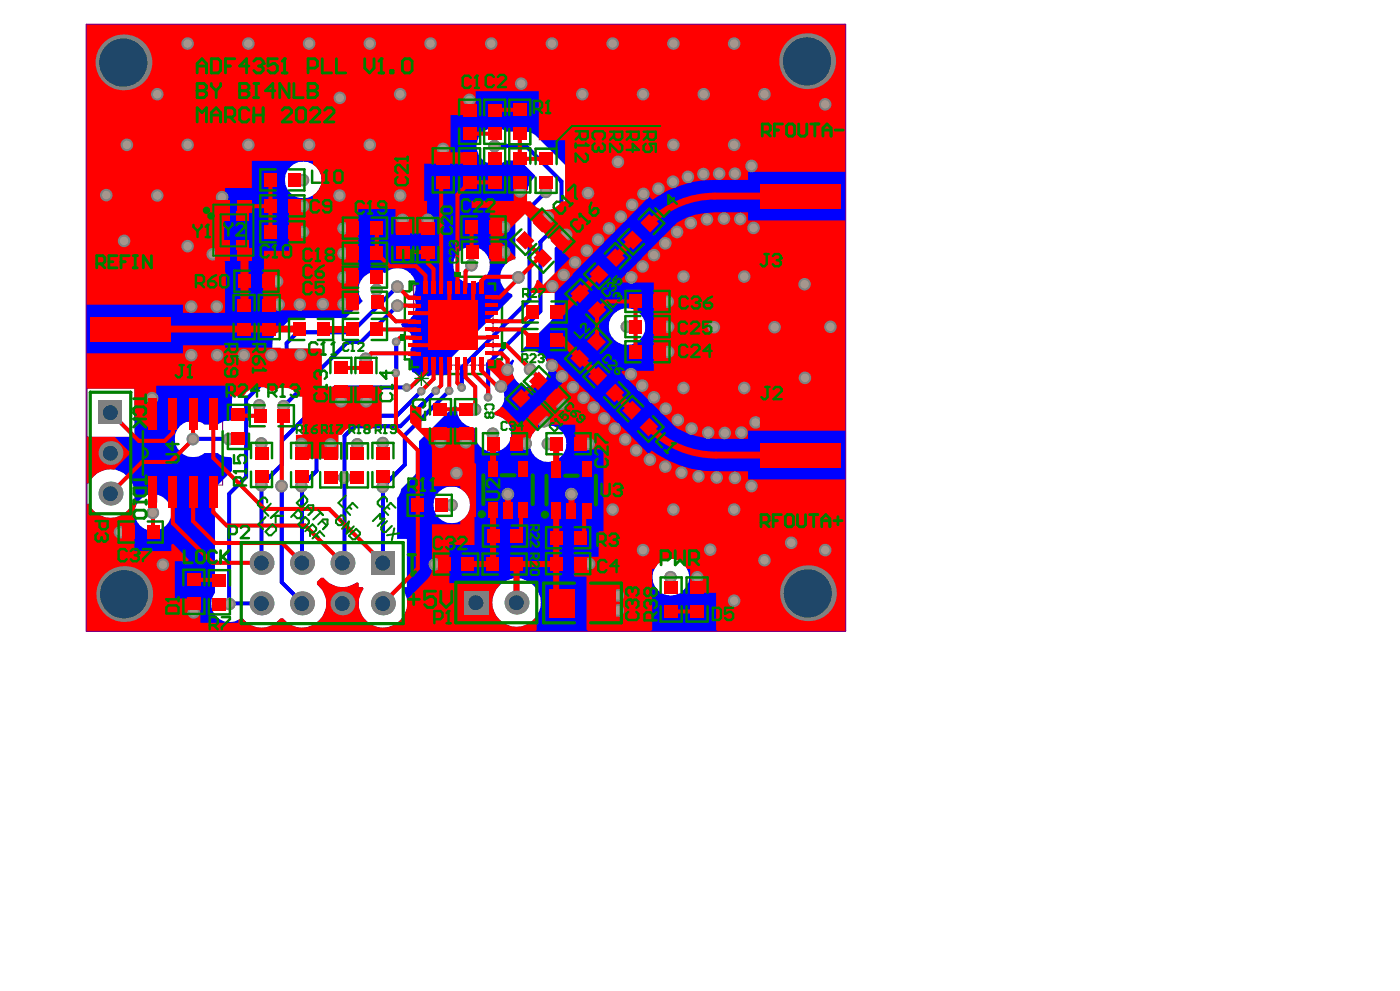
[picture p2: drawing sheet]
<svg xmlns="http://www.w3.org/2000/svg" width="445mm" height="315mm" viewBox="0 0 445 315" stroke-linecap="round" stroke-linejoin="round" font-family="sans-serif">
<path d="M130.3 89.5h3.1v-1.5h21.6v1.5h3.1v3.1h1.5v21.7h-1.5v3h-3.1v1.6h-21.6v-1.6h-3.1v-3h-1.6v-21.7h1.6z" fill="none" stroke="#008000" stroke-width=".77"/>
<g fill="none" stroke="#008000" stroke-width="2.1">
<circle cx="153.2" cy="163.5" r="1.03"/>
<circle cx="173.3" cy="163.6" r="1.03"/>
</g>
<path d="M131.6 90.8h25.2v25.3h-25.2zM131.6 109.6l6.4 6.5M45.4 134h25.4v20.2h-25.4zM47.2 134v-5.7h2.6v5.7M53.7 134v-5.7h2.6v5.7M60.1 134v-5.7h2.6v5.7M66.6 134v-5.7h2.5v5.7M45.4 142.5a1.55 1.55 0 0 1 1.6 1.5 1.55 1.55 0 0 1-1.6 1.6M47.2 154.2v5.5h2.6v-5.5M53.7 154.2v5.5h2.6v-5.5M60.1 154.2v5.5h2.6v-5.5M66.6 154.2v5.5h2.5v-5.5" fill="none" stroke="#800080" stroke-width=".32"/>
<path d="M131.9 118.3l4.3 4.2M134 118.3v4.2M136.2 118.3l-4.3 4.2M131.9 120.3h4.3" fill="none" stroke="#800080" stroke-width=".39"/>
<path d="M27.5 7.9h241.3v192.7h-241.3z" fill="none" stroke="#800080" stroke-width=".64"/>
<path d="M27.5 7.9h241.3v192.7h-241.3v-40.2l.7-.3a7.7 7.7 0 0 0 11.7 2.8 7.7 7.7 0 0 0 0-12 7.7 7.7 0 0 0-11.7 2.8l-.7-.2v-14.6h15.2v-15.4h-15.2zM90.6 57.2a5.8 5.8 0 0 0 11.6 0 5.8 5.8 0 0 0-11.6 0zM144.2 84.3a5.8 5.8 0 0 0 11.6 0 5.8 5.8 0 0 0-11.6 0zM193.6 103.8a5.8 5.8 0 0 0 11.6 0 5.8 5.8 0 0 0-11.6 0zM57.3 135.4a5.8 5.8 0 0 0-.3 8 5.8 5.8 0 0 0 8 .6h4.3a4.9 4.9 0 0 0 3.9 1.3l.6 .4v4l-4.9 5-.4 1.2-.1 32.6a5.8 5.8 0 0 0 .6 7.7 5.8 5.8 0 0 0 7.7 .1h.3a7.6 7.6 0 0 0 12.2 .3h.8a7.7 7.7 0 0 0 11.4 .6 7.7 7.7 0 0 0-.6-11.4v-.8l1.3-1.3h.8a7.6 7.6 0 0 0 10.6 1.4l.6 .3v1.3h1.2l.3 .5a7.7 7.7 0 0 0 .9 10.3 7.7 7.7 0 0 0 10.4 0 7.7 7.7 0 0 0 .9-10.3l.4-.5h1.2v-15.4h-3.1v-13l1.1-2 .2-.8 4.3-4.5 1.2-2.1 .1-8.6 11.1-11.1 .5-.3 .5 .4a5.8 5.8 0 0 0 5.3 6.6l.5 .4a5.8 5.8 0 0 0 4.4 7.2 5.8 5.8 0 0 0 7-4.6 5.8 5.8 0 0 0-4.9-6.9l-.5-.5 .2-.5a5.1 5.1 0 0 0 2.5-7.2v-6.3l3.2-3.2 .5 .3a5.8 5.8 0 0 0 4.2 8.5 5.8 5.8 0 0 0 6.7-6.7 5.8 5.8 0 0 0-8.5-4.2l-.4-.5 9.6-9.6 1.1-2 .2-21.3 5.4-5.4 1.1-2 .2-13.7-.2-1.2-1.1-2-11.4-11.3-2-1.2-7.5-.1a5.8 5.8 0 0 0-7.8 .6 5.8 5.8 0 0 0 0 7.9 5.8 5.8 0 0 0 7.8 .6h4.5l4.8 4.8-.1 .6a5.4 5.4 0 0 0-2.2 3.9l-3.5 3.6-.4 1.1-.1 17.4a5.7 5.7 0 0 0-4.8 5.2 5.7 5.7 0 0 0 3.7 5.9l.2 .8-19.3 19.3a6.1 6.1 0 0 0-1.3 5.4l-1.7 .5a4.7 4.7 0 0 0-4.5 .2l-.9-.4h-2.6l-1.7-1-.5-2v-5.3a5 5 0 0 0-2.7-7.2l-.2-.7 .1-.3a5.9 5.9 0 0 0 3.7-8.8 5.8 5.8 0 0 0-1.3-7.5 5.8 5.8 0 0 0-7.7 .3 5.8 5.8 0 0 0-7.1 1.6 5.8 5.8 0 0 0 0 7.3l-5.4 5.4-16.4 .1a14.8 14.8 0 0 0-6.3 5.6l-.6 2.3v3.1l-12.3 12.5-.5 2.3v6.3l-.6 .4a4.9 4.9 0 0 0-3.9 1.3h-4.3a5.8 5.8 0 0 0-7.7 .4zM168.5 141.1a5.8 5.8 0 0 0 11.6 0 5.8 5.8 0 0 0-11.6 0zM137.8 160.5a5.8 5.8 0 0 0 11.7 0 5.8 5.8 0 0 0-11.7 0zM42.8 163a5.9 5.9 0 0 0 11.7 0 5.9 5.9 0 0 0-11.7 0zM207.5 183.5a5.8 5.8 0 0 0 11.6 0 5.8 5.8 0 0 0-11.6 0zM156.6 191.5a7.7 7.7 0 0 0 15.4 0 7.7 7.7 0 0 0-15.4 0z" fill="#00f"/>
<path d="M157.3 46.4h9.9l11.3 11.3v12.5l-6.6 6.7v22l-16.7 16.6v10.7M173.7 60.9l-5.3 5.3v29.1l-21.5 21.5v6.3M126.4 91.1l-14.5 14.5h-17.3l-3.5 3.5v5l-12.8 12.9v24.6l-5.4 5.4v34.8h10.3M126.4 97.1l-11.6 11.6h-4.2l-20.4 20.4M126 108.6v9.9M61.4 139.5h11.5M129.4 123.1h-22.8l-17 17v7.7l-6.4 6.4v24.7M134 124.3l-7.8 7.9h-19.4l-6.1 6.1v11.4l-4.7 4.6v24.6M138.6 124.2l-11.3 11.3h-14.7l-3.1 3.1v40.3M142.9 124.2l-14.2 14.1v9.5l-6.9 6.9v24.2M89.6 154.4v30.7l6.4 6.4v.3" fill="none" stroke="#00f" stroke-width="1.3"/>
<circle cx="149.3" cy="31.7" r="2" fill="#808080"/>
<circle cx="149.3" cy="31.8" r="1.35" fill="#a6968d"/>
<circle cx="70.6" cy="62.7" r="2" fill="#808080"/>
<circle cx="70.6" cy="62.7" r="1.35" fill="#a6968d"/>
<circle cx="67.6" cy="80.8" r="2" fill="#808080"/>
<circle cx="67.6" cy="80.8" r="1.35" fill="#a6968d"/>
<circle cx="96.4" cy="65.5" r="2" fill="#808080"/>
<circle cx="96.4" cy="65.5" r="1.35" fill="#a6968d"/>
<circle cx="96.4" cy="57.3" r="2" fill="#808080"/>
<circle cx="96.4" cy="57.3" r="1.35" fill="#a6968d"/>
<circle cx="96.4" cy="73.7" r="2" fill="#808080"/>
<circle cx="96.4" cy="73.7" r="1.35" fill="#a6968d"/>
<circle cx="128" cy="69.9" r="2" fill="#808080"/>
<circle cx="128" cy="69.9" r="1.35" fill="#a6968d"/>
<circle cx="136" cy="69.9" r="2" fill="#808080"/>
<circle cx="136" cy="69.9" r="1.35" fill="#a6968d"/>
<circle cx="140.9" cy="47.3" r="2" fill="#808080"/>
<circle cx="140.9" cy="47.3" r="1.35" fill="#a6968d"/>
<circle cx="160.3" cy="80.2" r="2" fill="#808080"/>
<circle cx="160.3" cy="80.2" r="1.35" fill="#a6968d"/>
<circle cx="160.3" cy="72.2" r="2" fill="#808080"/>
<circle cx="160.3" cy="72.2" r="1.35" fill="#a6968d"/>
<circle cx="180" cy="74.6" r="2" fill="#808080"/>
<circle cx="180" cy="74.6" r="1.35" fill="#a6968d"/>
<circle cx="109.2" cy="72.6" r="2" fill="#808080"/>
<circle cx="109.2" cy="72.6" r="1.35" fill="#a6968d"/>
<circle cx="109.2" cy="80.6" r="2" fill="#808080"/>
<circle cx="109.2" cy="80.6" r="1.35" fill="#a6968d"/>
<circle cx="109.2" cy="88.2" r="2" fill="#808080"/>
<circle cx="109.2" cy="88.2" r="1.35" fill="#a6968d"/>
<circle cx="88.1" cy="89.5" r="2" fill="#808080"/>
<circle cx="88.1" cy="89.5" r="1.35" fill="#a6968d"/>
<circle cx="119.8" cy="92.2" r="2" fill="#808080"/>
<circle cx="119.8" cy="92.2" r="1.35" fill="#a6968d"/>
<circle cx="149.9" cy="84.3" r="2" fill="#808080"/>
<circle cx="149.9" cy="84.3" r="1.35" fill="#a6968d"/>
<circle cx="178.5" cy="128.4" r="2" fill="#808080"/>
<circle cx="178.5" cy="128.4" r="1.35" fill="#a6968d"/>
<circle cx="172.9" cy="133.9" r="2" fill="#808080"/>
<circle cx="172.9" cy="133.9" r="1.35" fill="#a6968d"/>
<circle cx="148.1" cy="140.6" r="2" fill="#808080"/>
<circle cx="148.1" cy="140.6" r="1.35" fill="#a6968d"/>
<circle cx="126.3" cy="97.2" r="2" fill="#808080"/>
<circle cx="126.3" cy="97.2" r="1.35" fill="#a6968d"/>
<circle cx="126.3" cy="91.1" r="2" fill="#808080"/>
<circle cx="126.3" cy="91.1" r="1.35" fill="#a6968d"/>
<circle cx="126" cy="108.7" r="1.35" fill="#808080"/>
<circle cx="126" cy="108.7" r=".71" fill="#a6968d"/>
<circle cx="199.3" cy="103.9" r="2" fill="#808080"/>
<circle cx="199.3" cy="103.9" r="1.35" fill="#a6968d"/>
<circle cx="174.2" cy="141.1" r="2" fill="#808080"/>
<circle cx="174.2" cy="141.1" r="1.35" fill="#a6968d"/>
<circle cx="187.2" cy="141.1" r="2" fill="#808080"/>
<circle cx="187.2" cy="141.1" r="1.35" fill="#a6968d"/>
<circle cx="212.3" cy="95.9" r="2" fill="#808080"/>
<circle cx="212.3" cy="95.9" r="1.35" fill="#a6968d"/>
<circle cx="212.5" cy="103.9" r="2" fill="#808080"/>
<circle cx="212.5" cy="103.9" r="1.35" fill="#a6968d"/>
<circle cx="212.5" cy="111.9" r="2" fill="#808080"/>
<circle cx="212.5" cy="111.9" r="1.35" fill="#a6968d"/>
<circle cx="167.2" cy="141" r="2" fill="#808080"/>
<circle cx="167.2" cy="141" r="1.35" fill="#a6968d"/>
<circle cx="221.7" cy="183.5" r="2" fill="#808080"/>
<circle cx="221.7" cy="183.5" r="1.35" fill="#a6968d"/>
<circle cx="138.3" cy="179.4" r="2" fill="#808080"/>
<circle cx="138.3" cy="179.4" r="1.35" fill="#a6968d"/>
<circle cx="161.5" cy="157.1" r="2" fill="#808080"/>
<circle cx="161.5" cy="157.1" r="1.35" fill="#a6968d"/>
<circle cx="181.7" cy="157.1" r="2" fill="#808080"/>
<circle cx="181.7" cy="157.1" r="1.35" fill="#a6968d"/>
<circle cx="196.5" cy="189.3" r="2" fill="#808080"/>
<circle cx="196.5" cy="189.3" r="1.35" fill="#a6968d"/>
<circle cx="196.5" cy="194.1" r="2" fill="#808080"/>
<circle cx="196.5" cy="194.1" r="1.35" fill="#a6968d"/>
<circle cx="187.4" cy="179.2" r="2" fill="#808080"/>
<circle cx="187.4" cy="179.2" r="1.35" fill="#a6968d"/>
<circle cx="33.9" cy="91.8" r="2" fill="#808080"/>
<circle cx="33.9" cy="91.8" r="1.35" fill="#a6968d"/>
<circle cx="48.7" cy="91.8" r="2" fill="#808080"/>
<circle cx="48.7" cy="91.8" r="1.35" fill="#a6968d"/>
<circle cx="41.4" cy="91.8" r="2" fill="#808080"/>
<circle cx="41.4" cy="91.8" r="1.35" fill="#a6968d"/>
<circle cx="41.4" cy="117.5" r="2" fill="#808080"/>
<circle cx="41.4" cy="117.5" r="1.35" fill="#a6968d"/>
<circle cx="48.7" cy="117.5" r="2" fill="#808080"/>
<circle cx="48.7" cy="117.5" r="1.35" fill="#a6968d"/>
<circle cx="33.9" cy="117.5" r="2" fill="#808080"/>
<circle cx="33.9" cy="117.5" r="1.35" fill="#a6968d"/>
<circle cx="254.6" cy="49.5" r="2" fill="#808080"/>
<circle cx="254.6" cy="49.5" r="1.35" fill="#a6968d"/>
<circle cx="261.9" cy="49.5" r="2" fill="#808080"/>
<circle cx="261.9" cy="49.5" r="1.35" fill="#a6968d"/>
<circle cx="247.1" cy="49.5" r="2" fill="#808080"/>
<circle cx="247.1" cy="49.5" r="1.35" fill="#a6968d"/>
<circle cx="254.6" cy="75.3" r="2" fill="#808080"/>
<circle cx="254.6" cy="75.3" r="1.35" fill="#a6968d"/>
<circle cx="261.9" cy="75.3" r="2" fill="#808080"/>
<circle cx="261.9" cy="75.3" r="1.35" fill="#a6968d"/>
<circle cx="247.1" cy="75.3" r="2" fill="#808080"/>
<circle cx="247.1" cy="75.3" r="1.35" fill="#a6968d"/>
<circle cx="254.6" cy="131.8" r="2" fill="#808080"/>
<circle cx="254.6" cy="131.8" r="1.35" fill="#a6968d"/>
<circle cx="261.9" cy="131.8" r="2" fill="#808080"/>
<circle cx="261.9" cy="131.8" r="1.35" fill="#a6968d"/>
<circle cx="247.1" cy="131.8" r="2" fill="#808080"/>
<circle cx="247.1" cy="131.8" r="1.35" fill="#a6968d"/>
<circle cx="254.6" cy="157.6" r="2" fill="#808080"/>
<circle cx="254.6" cy="157.6" r="1.35" fill="#a6968d"/>
<circle cx="261.9" cy="157.6" r="2" fill="#808080"/>
<circle cx="261.9" cy="157.6" r="1.35" fill="#a6968d"/>
<circle cx="247.1" cy="157.6" r="2" fill="#808080"/>
<circle cx="247.1" cy="157.6" r="1.35" fill="#a6968d"/>
<circle cx="83.1" cy="141" r="2" fill="#808080"/>
<circle cx="83.1" cy="141" r="1.35" fill="#a6968d"/>
<circle cx="83.1" cy="154.3" r="2" fill="#808080"/>
<circle cx="83.1" cy="154.3" r="1.35" fill="#a6968d"/>
<circle cx="116.3" cy="114.1" r="2" fill="#808080"/>
<circle cx="116.3" cy="114.1" r="1.35" fill="#a6968d"/>
<circle cx="157.2" cy="46.4" r="2" fill="#808080"/>
<circle cx="157.2" cy="46.4" r="1.35" fill="#a6968d"/>
<circle cx="173.6" cy="61" r="2" fill="#808080"/>
<circle cx="173.6" cy="61" r="1.35" fill="#a6968d"/>
<circle cx="61.6" cy="194.7" r="2" fill="#808080"/>
<circle cx="61.6" cy="194.7" r="1.35" fill="#a6968d"/>
<circle cx="48.6" cy="163" r="2" fill="#808080"/>
<circle cx="48.6" cy="163" r="1.35" fill="#a6968d"/>
<circle cx="38.2" cy="169.2" r="2" fill="#808080"/>
<circle cx="38.2" cy="169.2" r="1.35" fill="#a6968d"/>
<circle cx="48.3" cy="126.6" r="2" fill="#808080"/>
<circle cx="48.3" cy="126.6" r="1.35" fill="#a6968d"/>
<circle cx="82.5" cy="128.9" r="2" fill="#808080"/>
<circle cx="82.5" cy="128.9" r="1.35" fill="#a6968d"/>
<circle cx="72.9" cy="192" r="2" fill="#808080"/>
<circle cx="72.9" cy="192" r="1.35" fill="#a6968d"/>
<circle cx="90.2" cy="129.1" r="2" fill="#808080"/>
<circle cx="90.2" cy="129.1" r="1.35" fill="#a6968d"/>
<circle cx="121.7" cy="154.8" r="2" fill="#808080"/>
<circle cx="121.7" cy="154.8" r="1.35" fill="#a6968d"/>
<circle cx="109.5" cy="151.8" r="2" fill="#808080"/>
<circle cx="109.5" cy="151.8" r="1.35" fill="#a6968d"/>
<circle cx="61.3" cy="139.6" r="2" fill="#808080"/>
<circle cx="61.3" cy="139.6" r="1.35" fill="#a6968d"/>
<circle cx="72.8" cy="139.6" r="2" fill="#808080"/>
<circle cx="72.8" cy="139.6" r="1.35" fill="#a6968d"/>
<circle cx="143.6" cy="160.6" r="2" fill="#808080"/>
<circle cx="143.6" cy="160.6" r="1.35" fill="#a6968d"/>
<circle cx="213.2" cy="183.5" r="2" fill="#808080"/>
<circle cx="213.2" cy="183.5" r="1.35" fill="#a6968d"/>
<circle cx="60.8" cy="97.4" r="2" fill="#808080"/>
<circle cx="60.8" cy="97.4" r="1.35" fill="#a6968d"/>
<circle cx="68.9" cy="97.4" r="2" fill="#808080"/>
<circle cx="68.9" cy="97.4" r="1.35" fill="#a6968d"/>
<circle cx="60.8" cy="112.9" r="2" fill="#808080"/>
<circle cx="60.8" cy="112.9" r="1.35" fill="#a6968d"/>
<circle cx="69.1" cy="112.9" r="2" fill="#808080"/>
<circle cx="69.1" cy="112.9" r="1.35" fill="#a6968d"/>
<circle cx="95.3" cy="96.8" r="2" fill="#808080"/>
<circle cx="95.3" cy="96.8" r="1.35" fill="#a6968d"/>
<circle cx="102.7" cy="96.7" r="2" fill="#808080"/>
<circle cx="102.7" cy="96.7" r="1.35" fill="#a6968d"/>
<circle cx="77.6" cy="112.9" r="2" fill="#808080"/>
<circle cx="77.6" cy="112.9" r="1.35" fill="#a6968d"/>
<circle cx="86.3" cy="112.9" r="2" fill="#808080"/>
<circle cx="86.3" cy="112.9" r="1.35" fill="#a6968d"/>
<circle cx="129.3" cy="123.2" r="1.35" fill="#808080"/>
<circle cx="129.3" cy="123.2" r=".71" fill="#a6968d"/>
<circle cx="156.7" cy="137.9" r="2" fill="#808080"/>
<circle cx="156.7" cy="137.9" r="1.35" fill="#a6968d"/>
<circle cx="151.1" cy="130.2" r="2" fill="#808080"/>
<circle cx="151.1" cy="130.2" r="1.35" fill="#a6968d"/>
<circle cx="155.2" cy="126.3" r="1.35" fill="#808080"/>
<circle cx="155.2" cy="126.3" r=".71" fill="#a6968d"/>
<circle cx="159.3" cy="122.8" r="2" fill="#808080"/>
<circle cx="159.3" cy="122.8" r="1.35" fill="#a6968d"/>
<circle cx="164.8" cy="88.2" r="2" fill="#808080"/>
<circle cx="164.8" cy="88.2" r="1.35" fill="#a6968d"/>
<circle cx="165.4" cy="60.9" r="2" fill="#808080"/>
<circle cx="165.4" cy="60.9" r="1.35" fill="#a6968d"/>
<circle cx="174.2" cy="69.1" r="2" fill="#808080"/>
<circle cx="174.2" cy="69.1" r="1.35" fill="#a6968d"/>
<circle cx="168.6" cy="117.4" r="2" fill="#808080"/>
<circle cx="168.6" cy="117.4" r="1.35" fill="#a6968d"/>
<circle cx="161.4" cy="117.5" r="2" fill="#808080"/>
<circle cx="161.4" cy="117.5" r="1.35" fill="#a6968d"/>
<circle cx="140" cy="140.5" r="2" fill="#808080"/>
<circle cx="140" cy="140.5" r="1.35" fill="#a6968d"/>
<circle cx="138.6" cy="124.2" r="1.35" fill="#808080"/>
<circle cx="138.6" cy="124.2" r=".71" fill="#a6968d"/>
<circle cx="146.8" cy="123.2" r="1.35" fill="#808080"/>
<circle cx="146.8" cy="123.2" r=".71" fill="#a6968d"/>
<circle cx="142.8" cy="124.2" r="1.35" fill="#808080"/>
<circle cx="142.8" cy="124.2" r=".71" fill="#a6968d"/>
<circle cx="121.7" cy="140.9" r="2" fill="#808080"/>
<circle cx="121.7" cy="140.9" r="1.35" fill="#a6968d"/>
<circle cx="113.6" cy="141.2" r="2" fill="#808080"/>
<circle cx="113.6" cy="141.2" r="1.35" fill="#a6968d"/>
<circle cx="116.4" cy="127.6" r="2" fill="#808080"/>
<circle cx="116.4" cy="127.6" r="1.35" fill="#a6968d"/>
<circle cx="133.9" cy="124.4" r="1.35" fill="#808080"/>
<circle cx="133.9" cy="124.4" r=".71" fill="#a6968d"/>
<circle cx="125.8" cy="118.6" r="1.35" fill="#808080"/>
<circle cx="125.8" cy="118.6" r=".71" fill="#a6968d"/>
<circle cx="108.5" cy="127.6" r="2" fill="#808080"/>
<circle cx="108.5" cy="127.6" r="1.35" fill="#a6968d"/>
<circle cx="105.1" cy="141.2" r="2" fill="#808080"/>
<circle cx="105.1" cy="141.2" r="1.35" fill="#a6968d"/>
<circle cx="95.8" cy="141.1" r="2" fill="#808080"/>
<circle cx="95.8" cy="141.1" r="1.35" fill="#a6968d"/>
<circle cx="95.8" cy="154.5" r="2" fill="#808080"/>
<circle cx="95.8" cy="154.5" r="1.35" fill="#a6968d"/>
<circle cx="89.5" cy="154.5" r="2" fill="#808080"/>
<circle cx="89.5" cy="154.5" r="1.35" fill="#a6968d"/>
<circle cx="95.6" cy="112.8" r="2" fill="#808080"/>
<circle cx="95.6" cy="112.8" r="1.35" fill="#a6968d"/>
<circle cx="109.2" cy="96.7" r="2" fill="#808080"/>
<circle cx="109.2" cy="96.7" r="1.35" fill="#a6968d"/>
<circle cx="88.6" cy="96.8" r="2" fill="#808080"/>
<circle cx="88.6" cy="96.8" r="1.35" fill="#a6968d"/>
<circle cx="175.5" cy="116.3" r="2" fill="#808080"/>
<circle cx="175.5" cy="116.3" r="1.35" fill="#a6968d"/>
<circle cx="182.2" cy="123.1" r="2" fill="#808080"/>
<circle cx="182.2" cy="123.1" r="1.35" fill="#a6968d"/>
<circle cx="188.8" cy="129.5" r="2" fill="#808080"/>
<circle cx="188.8" cy="129.5" r="1.35" fill="#a6968d"/>
<circle cx="195.5" cy="136.2" r="2" fill="#808080"/>
<circle cx="195.5" cy="136.2" r="1.35" fill="#a6968d"/>
<circle cx="202.3" cy="143.2" r="2" fill="#808080"/>
<circle cx="202.3" cy="143.2" r="1.35" fill="#a6968d"/>
<circle cx="211.6" cy="148.3" r="2" fill="#808080"/>
<circle cx="211.6" cy="148.3" r="1.35" fill="#a6968d"/>
<circle cx="222.1" cy="151.4" r="2" fill="#808080"/>
<circle cx="222.1" cy="151.4" r="1.35" fill="#a6968d"/>
<circle cx="233.7" cy="151.9" r="2" fill="#808080"/>
<circle cx="233.7" cy="151.9" r="1.35" fill="#a6968d"/>
<circle cx="185.6" cy="126.4" r="2" fill="#808080"/>
<circle cx="185.6" cy="126.4" r="1.35" fill="#a6968d"/>
<circle cx="192.1" cy="133" r="2" fill="#808080"/>
<circle cx="192.1" cy="133" r="1.35" fill="#a6968d"/>
<circle cx="198.8" cy="139.7" r="2" fill="#808080"/>
<circle cx="198.8" cy="139.7" r="1.35" fill="#a6968d"/>
<circle cx="206.7" cy="146.1" r="2" fill="#808080"/>
<circle cx="206.7" cy="146.1" r="1.35" fill="#a6968d"/>
<circle cx="216.7" cy="150.3" r="2" fill="#808080"/>
<circle cx="216.7" cy="150.3" r="1.35" fill="#a6968d"/>
<circle cx="227.9" cy="151.8" r="2" fill="#808080"/>
<circle cx="227.9" cy="151.8" r="1.35" fill="#a6968d"/>
<circle cx="178.7" cy="119.6" r="2" fill="#808080"/>
<circle cx="178.7" cy="119.6" r="1.35" fill="#a6968d"/>
<circle cx="200.6" cy="119" r="2" fill="#808080"/>
<circle cx="200.6" cy="119" r="1.35" fill="#a6968d"/>
<circle cx="204.2" cy="122.6" r="2" fill="#808080"/>
<circle cx="204.2" cy="122.6" r="1.35" fill="#a6968d"/>
<circle cx="208" cy="126.3" r="2" fill="#808080"/>
<circle cx="208" cy="126.3" r="1.35" fill="#a6968d"/>
<circle cx="211.7" cy="129.9" r="2" fill="#808080"/>
<circle cx="211.7" cy="129.9" r="1.35" fill="#a6968d"/>
<circle cx="215.6" cy="133.5" r="2" fill="#808080"/>
<circle cx="215.6" cy="133.5" r="1.35" fill="#a6968d"/>
<circle cx="219.9" cy="136.2" r="2" fill="#808080"/>
<circle cx="219.9" cy="136.2" r="1.35" fill="#a6968d"/>
<circle cx="225.2" cy="137.5" r="2" fill="#808080"/>
<circle cx="225.2" cy="137.5" r="1.35" fill="#a6968d"/>
<circle cx="230.5" cy="137.6" r="2" fill="#808080"/>
<circle cx="230.5" cy="137.6" r="1.35" fill="#a6968d"/>
<circle cx="235.8" cy="137.5" r="2" fill="#808080"/>
<circle cx="235.8" cy="137.5" r="1.35" fill="#a6968d"/>
<circle cx="200.8" cy="88.2" r="2" fill="#808080"/>
<circle cx="200.8" cy="88.2" r="1.35" fill="#a6968d"/>
<circle cx="204.4" cy="84.7" r="2" fill="#808080"/>
<circle cx="204.4" cy="84.7" r="1.35" fill="#a6968d"/>
<circle cx="208" cy="81.1" r="2" fill="#808080"/>
<circle cx="208" cy="81.1" r="1.35" fill="#a6968d"/>
<circle cx="211.6" cy="77.4" r="2" fill="#808080"/>
<circle cx="211.6" cy="77.4" r="1.35" fill="#a6968d"/>
<circle cx="215.3" cy="73.7" r="2" fill="#808080"/>
<circle cx="215.3" cy="73.7" r="1.35" fill="#a6968d"/>
<circle cx="219.7" cy="70.9" r="2" fill="#808080"/>
<circle cx="219.7" cy="70.9" r="1.35" fill="#a6968d"/>
<circle cx="224.8" cy="69.8" r="2" fill="#808080"/>
<circle cx="224.8" cy="69.8" r="1.35" fill="#a6968d"/>
<circle cx="230.2" cy="69.5" r="2" fill="#808080"/>
<circle cx="230.2" cy="69.5" r="1.35" fill="#a6968d"/>
<circle cx="235.4" cy="69.6" r="2" fill="#808080"/>
<circle cx="235.4" cy="69.6" r="1.35" fill="#a6968d"/>
<circle cx="179.3" cy="87.4" r="2" fill="#808080"/>
<circle cx="179.3" cy="87.4" r="1.35" fill="#a6968d"/>
<circle cx="182.9" cy="83.4" r="2" fill="#808080"/>
<circle cx="182.9" cy="83.4" r="1.35" fill="#a6968d"/>
<circle cx="175.7" cy="91" r="2" fill="#808080"/>
<circle cx="175.7" cy="91" r="1.35" fill="#a6968d"/>
<circle cx="186.6" cy="79.7" r="2" fill="#808080"/>
<circle cx="186.6" cy="79.7" r="1.35" fill="#a6968d"/>
<circle cx="190.2" cy="76.2" r="2" fill="#808080"/>
<circle cx="190.2" cy="76.2" r="1.35" fill="#a6968d"/>
<circle cx="193.7" cy="72.6" r="2" fill="#808080"/>
<circle cx="193.7" cy="72.6" r="1.35" fill="#a6968d"/>
<circle cx="197.4" cy="68.8" r="2" fill="#808080"/>
<circle cx="197.4" cy="68.8" r="1.35" fill="#a6968d"/>
<circle cx="201" cy="65.1" r="2" fill="#808080"/>
<circle cx="201" cy="65.1" r="1.35" fill="#a6968d"/>
<circle cx="204.6" cy="61.6" r="2" fill="#808080"/>
<circle cx="204.6" cy="61.6" r="1.35" fill="#a6968d"/>
<circle cx="209.4" cy="60" r="2" fill="#808080"/>
<circle cx="209.4" cy="60" r="1.35" fill="#a6968d"/>
<circle cx="214" cy="57.8" r="2" fill="#808080"/>
<circle cx="214" cy="57.8" r="1.35" fill="#a6968d"/>
<circle cx="218.8" cy="56.2" r="2" fill="#808080"/>
<circle cx="218.8" cy="56.2" r="1.35" fill="#a6968d"/>
<circle cx="223.7" cy="55.3" r="2" fill="#808080"/>
<circle cx="223.7" cy="55.3" r="1.35" fill="#a6968d"/>
<circle cx="228.7" cy="55.2" r="2" fill="#808080"/>
<circle cx="228.7" cy="55.2" r="1.35" fill="#a6968d"/>
<circle cx="233.7" cy="55.2" r="2" fill="#808080"/>
<circle cx="233.7" cy="55.2" r="1.35" fill="#a6968d"/>
<circle cx="117.6" cy="13.8" r="2" fill="#808080"/>
<circle cx="117.6" cy="13.8" r="1.35" fill="#a6968d"/>
<circle cx="136.9" cy="13.8" r="2" fill="#808080"/>
<circle cx="136.9" cy="13.8" r="1.35" fill="#a6968d"/>
<circle cx="156.2" cy="13.8" r="2" fill="#808080"/>
<circle cx="156.2" cy="13.8" r="1.35" fill="#a6968d"/>
<circle cx="98.3" cy="13.8" r="2" fill="#808080"/>
<circle cx="98.3" cy="13.8" r="1.35" fill="#a6968d"/>
<circle cx="79" cy="13.8" r="2" fill="#808080"/>
<circle cx="79" cy="13.8" r="1.35" fill="#a6968d"/>
<circle cx="59.7" cy="13.8" r="2" fill="#808080"/>
<circle cx="59.7" cy="13.8" r="1.35" fill="#a6968d"/>
<circle cx="175.5" cy="13.8" r="2" fill="#808080"/>
<circle cx="175.5" cy="13.8" r="1.35" fill="#a6968d"/>
<circle cx="194.8" cy="13.8" r="2" fill="#808080"/>
<circle cx="194.8" cy="13.8" r="1.35" fill="#a6968d"/>
<circle cx="214.1" cy="13.8" r="2" fill="#808080"/>
<circle cx="214.1" cy="13.8" r="1.35" fill="#a6968d"/>
<circle cx="233.5" cy="13.8" r="2" fill="#808080"/>
<circle cx="233.5" cy="13.8" r="1.35" fill="#a6968d"/>
<circle cx="50" cy="29.9" r="2" fill="#808080"/>
<circle cx="50" cy="29.9" r="1.35" fill="#a6968d"/>
<circle cx="127.2" cy="29.9" r="2" fill="#808080"/>
<circle cx="127.2" cy="29.9" r="1.35" fill="#a6968d"/>
<circle cx="108.1" cy="31.1" r="2" fill="#808080"/>
<circle cx="108.1" cy="31.1" r="1.35" fill="#a6968d"/>
<circle cx="165.7" cy="26.6" r="2" fill="#808080"/>
<circle cx="165.7" cy="26.6" r="1.35" fill="#a6968d"/>
<circle cx="185.2" cy="29.9" r="2" fill="#808080"/>
<circle cx="185.2" cy="29.9" r="1.35" fill="#a6968d"/>
<circle cx="204.5" cy="29.9" r="2" fill="#808080"/>
<circle cx="204.5" cy="29.9" r="1.35" fill="#a6968d"/>
<circle cx="262.4" cy="33.2" r="2" fill="#808080"/>
<circle cx="262.4" cy="33.2" r="1.35" fill="#a6968d"/>
<circle cx="243.1" cy="29.9" r="2" fill="#808080"/>
<circle cx="243.1" cy="29.9" r="1.35" fill="#a6968d"/>
<circle cx="223.8" cy="29.9" r="2" fill="#808080"/>
<circle cx="223.8" cy="29.9" r="1.35" fill="#a6968d"/>
<circle cx="40.4" cy="46" r="2" fill="#808080"/>
<circle cx="40.4" cy="46" r="1.35" fill="#a6968d"/>
<circle cx="59.7" cy="46" r="2" fill="#808080"/>
<circle cx="59.7" cy="46" r="1.35" fill="#a6968d"/>
<circle cx="117.6" cy="46" r="2" fill="#808080"/>
<circle cx="117.6" cy="46" r="1.35" fill="#a6968d"/>
<circle cx="98.3" cy="46" r="2" fill="#808080"/>
<circle cx="98.3" cy="46" r="1.35" fill="#a6968d"/>
<circle cx="79" cy="46" r="2" fill="#808080"/>
<circle cx="79" cy="46" r="1.35" fill="#a6968d"/>
<circle cx="196.5" cy="51.5" r="2" fill="#808080"/>
<circle cx="196.5" cy="51.5" r="1.35" fill="#a6968d"/>
<circle cx="214.1" cy="46" r="2" fill="#808080"/>
<circle cx="214.1" cy="46" r="1.35" fill="#a6968d"/>
<circle cx="233.5" cy="46" r="2" fill="#808080"/>
<circle cx="233.5" cy="46" r="1.35" fill="#a6968d"/>
<circle cx="50" cy="62.2" r="2" fill="#808080"/>
<circle cx="50" cy="62.2" r="1.35" fill="#a6968d"/>
<circle cx="33.8" cy="62" r="2" fill="#808080"/>
<circle cx="33.8" cy="62" r="1.35" fill="#a6968d"/>
<circle cx="59.7" cy="78.3" r="2" fill="#808080"/>
<circle cx="59.7" cy="78.3" r="1.35" fill="#a6968d"/>
<circle cx="39.5" cy="76.6" r="2" fill="#808080"/>
<circle cx="39.5" cy="76.6" r="1.35" fill="#a6968d"/>
<circle cx="107.9" cy="62.2" r="2" fill="#808080"/>
<circle cx="107.9" cy="62.2" r="1.35" fill="#a6968d"/>
<circle cx="127.2" cy="62.2" r="2" fill="#808080"/>
<circle cx="127.2" cy="62.2" r="1.35" fill="#a6968d"/>
<circle cx="187" cy="61.4" r="2" fill="#808080"/>
<circle cx="187" cy="61.4" r="1.35" fill="#a6968d"/>
<circle cx="217.4" cy="87.9" r="2" fill="#808080"/>
<circle cx="217.4" cy="87.9" r="1.35" fill="#a6968d"/>
<circle cx="236.7" cy="87.9" r="2" fill="#808080"/>
<circle cx="236.7" cy="87.9" r="1.35" fill="#a6968d"/>
<circle cx="255.9" cy="90.4" r="2" fill="#808080"/>
<circle cx="255.9" cy="90.4" r="1.35" fill="#a6968d"/>
<circle cx="227" cy="104" r="2" fill="#808080"/>
<circle cx="227" cy="104" r="1.35" fill="#a6968d"/>
<circle cx="246.3" cy="104" r="2" fill="#808080"/>
<circle cx="246.3" cy="104" r="1.35" fill="#a6968d"/>
<circle cx="264.1" cy="103.9" r="2" fill="#808080"/>
<circle cx="264.1" cy="103.9" r="1.35" fill="#a6968d"/>
<circle cx="217.4" cy="123.3" r="2" fill="#808080"/>
<circle cx="217.4" cy="123.3" r="1.35" fill="#a6968d"/>
<circle cx="236.7" cy="123.3" r="2" fill="#808080"/>
<circle cx="236.7" cy="123.3" r="1.35" fill="#a6968d"/>
<circle cx="256" cy="120.1" r="2" fill="#808080"/>
<circle cx="256" cy="120.1" r="1.35" fill="#a6968d"/>
<circle cx="194.8" cy="162" r="2" fill="#808080"/>
<circle cx="194.8" cy="162" r="1.35" fill="#a6968d"/>
<circle cx="214.1" cy="162" r="2" fill="#808080"/>
<circle cx="214.1" cy="162" r="1.35" fill="#a6968d"/>
<circle cx="233.5" cy="162" r="2" fill="#808080"/>
<circle cx="233.5" cy="162" r="1.35" fill="#a6968d"/>
<circle cx="204.5" cy="174.9" r="2" fill="#808080"/>
<circle cx="204.5" cy="174.9" r="1.35" fill="#a6968d"/>
<circle cx="225.9" cy="174.7" r="2" fill="#808080"/>
<circle cx="225.9" cy="174.7" r="1.35" fill="#a6968d"/>
<circle cx="243.1" cy="178.1" r="2" fill="#808080"/>
<circle cx="243.1" cy="178.1" r="1.35" fill="#a6968d"/>
<circle cx="262.4" cy="174.9" r="2" fill="#808080"/>
<circle cx="262.4" cy="174.9" r="1.35" fill="#a6968d"/>
<circle cx="233.5" cy="191" r="2" fill="#808080"/>
<circle cx="233.5" cy="191" r="1.35" fill="#a6968d"/>
<circle cx="251.6" cy="172.5" r="2" fill="#808080"/>
<circle cx="251.6" cy="172.5" r="1.35" fill="#a6968d"/>
<circle cx="145.1" cy="150.4" r="2" fill="#808080"/>
<circle cx="145.1" cy="150.4" r="1.35" fill="#a6968d"/>
<circle cx="51.8" cy="179.5" r="2" fill="#808080"/>
<circle cx="51.8" cy="179.5" r="1.35" fill="#a6968d"/>
<circle cx="240.3" cy="134.3" r="2" fill="#808080"/>
<circle cx="240.3" cy="134.3" r="1.35" fill="#a6968d"/>
<circle cx="239.6" cy="72.5" r="2" fill="#808080"/>
<circle cx="239.6" cy="72.5" r="1.35" fill="#a6968d"/>
<circle cx="239" cy="154.5" r="2" fill="#808080"/>
<circle cx="239" cy="154.5" r="1.35" fill="#a6968d"/>
<circle cx="239" cy="52.7" r="2" fill="#808080"/>
<circle cx="239" cy="52.7" r="1.35" fill="#a6968d"/>
<circle cx="164.3" cy="191.5" r="3.8" fill="#808080"/>
<circle cx="164.2" cy="191.6" r="2.38" fill="#1f4769"/>
<circle cx="96" cy="178.9" r="3.8" fill="#808080"/>
<circle cx="96" cy="179" r="2.38" fill="#1f4769"/>
<circle cx="83.2" cy="178.9" r="3.8" fill="#808080"/>
<circle cx="83.1" cy="179" r="2.38" fill="#1f4769"/>
<path d="M118 175.1h7.6v7.6h-7.6z" fill-rule="evenodd" fill="#808080"/>
<circle cx="121.7" cy="179" r="2.38" fill="#1f4769"/>
<circle cx="35.1" cy="156.9" r="3.8" fill="#808080"/>
<circle cx="35.1" cy="157" r="2.38" fill="#1f4769"/>
<circle cx="35.1" cy="144" r="3.8" fill="#808080"/>
<circle cx="35.1" cy="144.1" r="2.38" fill="#1f4769"/>
<path d="M31.3 127.3h7.6v7.6h-7.6z" fill-rule="evenodd" fill="#808080"/>
<circle cx="35.1" cy="131.2" r="2.38" fill="#1f4769"/>
<circle cx="96" cy="191.8" r="3.8" fill="#808080"/>
<circle cx="96" cy="191.9" r="2.38" fill="#1f4769"/>
<circle cx="83.2" cy="191.8" r="3.8" fill="#808080"/>
<circle cx="83.1" cy="191.9" r="2.38" fill="#1f4769"/>
<circle cx="121.8" cy="191.8" r="3.8" fill="#808080"/>
<circle cx="121.7" cy="191.9" r="2.38" fill="#1f4769"/>
<circle cx="144.2" cy="103.3" r="7.3" fill="#808080"/>
<circle cx="144.1" cy="103.4" r="5.1" fill="#1f4769"/>
<circle cx="256.9" cy="188.6" r="8.9" fill="#808080"/>
<circle cx="256.9" cy="188.7" r="7.7" fill="#1f4769"/>
<circle cx="256.7" cy="19.4" r="8.9" fill="#808080"/>
<circle cx="256.6" cy="19.5" r="7.7" fill="#1f4769"/>
<circle cx="108.9" cy="178.9" r="3.8" fill="#808080"/>
<circle cx="108.8" cy="179" r="2.38" fill="#1f4769"/>
<circle cx="39.5" cy="188.8" r="8.9" fill="#808080"/>
<circle cx="39.5" cy="188.9" r="7.7" fill="#1f4769"/>
<path d="M147.5 187.8h7.7v7.6h-7.7z" fill-rule="evenodd" fill="#808080"/>
<circle cx="151.3" cy="191.6" r="2.38" fill="#1f4769"/>
<circle cx="108.9" cy="191.8" r="3.8" fill="#808080"/>
<circle cx="108.8" cy="191.9" r="2.38" fill="#1f4769"/>
<circle cx="39.3" cy="19.8" r="8.9" fill="#808080"/>
<circle cx="39.2" cy="19.9" r="7.7" fill="#1f4769"/>
<g fill="#00f">
<path d="M241.8 153.7h25.7v7.7h-25.7z" fill-rule="evenodd"/>
<path d="M241.8 127.9h25.7v7.7h-25.7z" fill-rule="evenodd"/>
<path d="M241.8 71.4h25.7v7.7h-25.7z" fill-rule="evenodd"/>
<path d="M241.8 45.6h25.7v7.7h-25.7z" fill-rule="evenodd"/>
<path d="M28.6 113.6h25.7v7.7h-25.7z" fill-rule="evenodd"/>
<path d="M28.6 87.9h25.7v7.7h-25.7z" fill-rule="evenodd"/>
</g>
<g fill="#f00">
<path d="M137.9 97.1h12.6v12.6h-12.6z"/>
<path d="M155 114.3l4.1 .1 3.7 3.6 .2 .9 .6 1.4-3.2 3.2-.6-.2-.2-1.1-1.1-2-3.4-3.4z"/>
<path d="M27.5 138.9h8.9l4.9 4.7v.7l-5 5a7.7 7.7 0 0 0-8.1 4.4l-.7-.2z"/>
<path d="M215.1 71a21.1 21.1 0 0 1 12.2-3.5h10.6v2.6h30.9v66.8h-30.9v2.6a57.6 57.6 0 0 1-16.6-.9l-3.1-1-3-1.4-17.6-17.8 .3-.5h10v-28.1h-10.6l-.2-.7z"/>
<path d="M27.5 112.3h30.7v-2.6h13.4v.8l30.2 .3 .5 .2v11.9h19.1v12.1a8 8 0 0 0-4 1.7 5.7 5.7 0 0 0-8.8 1.5h-1v7.6h-13.5v-7.6h2.1v-12.1h-.9a5.8 5.8 0 0 0-8.8-1.5 5.7 5.7 0 0 0-9 1.4h-4.4v-3.4h-23.4v13h-3.6l-3.4-3.2v-8.9h-15.2z"/>
<path d="M174 114h2l30.2 30.3 1.1-1.1a33.8 33.8 0 0 0 20.4 6.6h10.2v2.6h30.9v48.2h-40.6l-.5-.3v-11.8h-8.2v-7.6h-1a5.7 5.7 0 0 0-5.2-3.3 5.7 5.7 0 0 0-5.1 3.3h-.8v19.4l-.5 .3h-19.9l-.5-.4v-16.9h-3.8v-6.3h7.7v-8.1h1.5v-26h-9v-7.9h-11.8v1.2a5.8 5.8 0 0 0-2.5 5.9l-.6 .6h-5.3v-7.7h-.9a5.4 5.4 0 0 0-4.2-3l-.5-.5 .2-.5 1.6-1 .3-.5 .7-.2 5.6 5.7 14.2-14-5.7-5.7-.2-.7z"/>
<path d="M27.5 7.9h241.3v46.7h-30.9v2.6h-10.6a34.4 34.4 0 0 0-19.8 6.3l-1-1-30.1 30.6h-7.5l-.3-.6a4.9 4.9 0 0 0 2-3.2l.5-.4 1.7 1.7 8.3-8.4-14.1-14.2-8.4 8.3 5.4 5.5-.3 .6-2.3 1.1h-5.4l-.1-17.4h-5.9v-2.2h13.4v-7.6h4.2v7.7h1.2a5.8 5.8 0 0 0 9.7 0h1.2v-19.4h-8.4v-15.6h-20v7.6h-8v11.8h8v3.6h-16.4v11.9h.9v10.3h-10v-7.7h-11.9l.2 32.2h-30.4v-12h.2v-7h8v-16.5h7.6v-1.1a5.8 5.8 0 0 0 0-9.8v-1.2h-19.4v8.7h-8.5v3.4h-.3v19.9h.3v3.6h.2v4.4h-.2v8.3h-13.4v-2.5h-30.7z"/>
<path d="M27.5 160.4l.7-.3a7.6 7.6 0 0 0 7.7 4.5 7.6 7.6 0 0 0 6.7-5.9l.7 .1v2.1l-.6 2.2v12.1h11.8v-2.1l.6-.2 4.9 5-.1 .5h-4.3v11.9h8.1v7.7h12.1v-.9l1.1-.8a7.7 7.7 0 0 0 12.3 .3h.8a7.7 7.7 0 0 0 11.4 .6 7.7 7.7 0 0 0-.6-11.4v-.8l1.3-1.3h.8a7.6 7.6 0 0 0 10.6 1.4l.6 .3v1.3h1.2l.3 .5a7.7 7.7 0 0 0 4.3 12 7.7 7.7 0 0 0 9.5-8.6l6.7-6.7 1.1-2 .2-15.2h9v-1a5.8 5.8 0 0 0 0-10.3v-.8h-9l-.2-12.6-1.1-2.1-5.7-5.7v-5.3l.6-.3 1.6 .7 1.4 .2v6.5h16.9v11.1l.5 .4v16.9h-.5v8.9h-8v12.1h15.8l.3 .6a7.7 7.7 0 0 0 0 11.1 7.7 7.7 0 0 0 11.1-.5l.6 .2v3.4l-.4 .4h-142.8z"/>
</g>
<path d="M77.8 65.6h8.1M127.3 107.3l-1.3 1.3M55 137.6l-2.6 2.5M82.5 132.2h.1M67.8 156.5v6.3" fill="none" stroke="#f00" stroke-width="1.3"/>
<path d="M95 104.6l.1 .1" fill="none" stroke="#f00" stroke-width="2.6"/>
<circle cx="126.4" cy="97.1" r=".64" fill="#f00"/>
<path d="M119.8 96.1h.2" fill="none" stroke="#f00" stroke-width="1.3"/>
<circle cx="119.8" cy="80.5" r=".64" fill="#f00"/>
<path d="M119.8 72.5v8M135.3 115.7v2.7M137.9 115.7v4.7" fill="none" stroke="#f00" stroke-width="1.3"/>
<circle cx="131.9" cy="104.7" r=".64" fill="#f00"/>
<path d="M129.9 94.5h2M132.3 84.6l3 3M136.1 83.7l1.8 1.8M131.9 109.7h6" fill="none" stroke="#f00" stroke-width="1.3"/>
<circle cx="142.9" cy="124.2" r=".64" fill="#f00"/>
<path d="M145.5 115.7v6M148 115.7v4.2M148 129.3l-.7 .8h-7.2" fill="none" stroke="#f00" stroke-width="1.3"/>
<circle cx="156.7" cy="179.3" r=".96" fill="#f00"/>
<path d="M156.8 179.2l-.1 .1" fill="none" stroke="#f00" stroke-width="1.9"/>
<path d="M156.7 149h.1" fill="none" stroke="#f00" stroke-width="1.3"/>
<circle cx="156.8" cy="141.1" r=".96" fill="#f00"/>
<path d="M157.3 42.5v3.9M154.3 88l-1.2 1.3M150.5 115.7v2.9M153.1 115.7v2M155.2 123.4v2.8" fill="none" stroke="#f00" stroke-width="1.3"/>
<circle cx="164.3" cy="191.5" r=".96" fill="#f00"/>
<path d="M165.7 169.1l-1.3 1.3" fill="none" stroke="#f00" stroke-width="1.3"/>
<circle cx="161.6" cy="162.3" r=".96" fill="#f00"/>
<path d="M161.6 157v5.3" fill="none" stroke="#f00" stroke-width="1.9"/>
<path d="M167 76.4v.1M161.4 114.3v3.2M166.4 162.3l-.7 .7" fill="none" stroke="#f00" stroke-width="1.3"/>
<circle cx="165.3" cy="34.9" r=".64" fill="#f00"/>
<path d="M177 141.1l-.1 .1M181.8 157l-.2 5.4M176.9 179.2l-.2 .1M176.9 189.9l1.8 1.8" fill="none" stroke="#f00" stroke-width="1.9"/>
<g fill="none" stroke="#f00" stroke-width="1.3">
<path d="M86 57.2v16.5M140.3 58.6v32.6M145.5 62v29.2M119.8 80.5l4.2 4.1M119.8 88.1v8M135.3 87.6v3.6M136.1 80.1v3.6M137.9 85.5v5.7M148 86.3v4.9M125.9 118.5v17.7M135.3 118.4l-4.8 4.7h-1.1M140.3 115.7v6.8"/>
<path d="M142.9 115.7v8.5M171.2 119.9v1.2M202.1 103.8v8M90.2 132.2l-.6 .6M137.9 120.4l-3.9 3.9M145.5 121.7l1.4 1.4M55 156.5v9.8M61.4 156.5v9.2M132.8 143.1v17.5M48.7 163v6.4M67.8 162.8l4.3 4.3M185.8 169.6l-1.3 1.3"/>
<path d="M186.5 162.4l-.7 .8M69.6 184.3l.2 .2"/>
</g>
<path d="M177 99.2h1.5M176.9 107.9h1.6" fill="none" stroke="#f00" stroke-width="2.6"/>
<circle cx="141" cy="50.4" r=".64" fill="#f00"/>
<path d="M156.8 141.1v7.9M176.9 141.2v8.1M156.8 162.3v16.9M176.7 179.3h-12.4v12.2M176.9 162.4v27.5" fill="none" stroke="#f00" stroke-width="1.9"/>
<g fill="none" stroke="#f00" stroke-width="1.3">
<path d="M157.3 34.9h8M141 50.4h8.3M149.3 58l-3.8 4M157.3 46.4v4M165.3 42.6v7.8l8.4 .1M150 72.1v12.1l-2 2.1M167 76.5l5.6 5.6M120 96.1l5.9 6h6M124 84.6h8.3M126.4 97.1h5.5M126.4 91.1l3.5 3.4M128.1 80.1h8"/>
<path d="M131.9 99.6h8.4M142.9 91.2v10.9M150.5 91.2v5.9M153.1 89.3v1.9M169.4 99.2l-3 2.9h-10M172.8 80.6l-13.9 13.9h-2.5M192.8 95.8l-2.9 2.9-.2 9.9M202.1 95.8v8M119.8 104.7h12.1M127.3 107.3h4.6M131.9 112.3h-13.9l-1.6 1.7M148 119.9l3.1 3.1v7.1"/>
<path d="M150.5 118.6l4.7 4.8M153.1 117.7l5 5.1h1.3M156.4 104.7h9.7l3.2 3.2M156.4 109.7h4.6l10.2 10.2M156.4 112.3h3.1l1.9 2M55 131.5v6.1M61.4 131.5v8.1l-7.2 7.2h-9l-10.1 10.1M67.8 131.5v14.1M75.8 132.2h6.7M89.6 132.8v21.6M140.3 122.5l-1.7 1.7M171.2 121.1l-5.5 5.5"/>
<path d="M44.2 140.1h8.2M61.4 165.7l7 6.9M84.1 161.8h20.6M89.7 172.6l6.3 6.3M132.8 160.6v20.1l-11 11.1M165.7 163v6.1M185.8 163.2v6.4M61.7 184.3h7.9"/>
</g>
<path d="M77.8 96.9l-.2 .1M195.8 81.8v.1" fill="none" stroke="#f00" stroke-width="2.6"/>
<path d="M178.5 107.9l11.6 11.6" fill="none" stroke="#f00" stroke-width="2.2"/>
<circle cx="221.7" cy="194.4" r=".64" fill="#f00"/>
<g fill="none" stroke="#f00" stroke-width="1.3">
<path d="M149.3 58h8M149.3 42.5h8M154.3 88h10.6M192.8 95.8h9.3M108.4 117h8M148 107.3h8.4M35.1 131.1l9.1 9M125.9 136.2l6.9 6.9M67.8 145.6l16.3 16.2M105.2 151.7h8.5M55 166.3l12.6 12.6h15.6M68.4 172.6h21.3"/>
<path d="M72.1 167.1h25l11.8 11.8M104.7 161.8l17.1 17.1M213.4 194.4h8.3"/>
</g>
<path d="M77.8 80.8v16.1" fill="none" stroke="#f00" stroke-width="2.6"/>
<path d="M201.2 76.3l-5.4 5.5M254.6 62.3h-27.3a29.2 29.2 0 0 0-20.6 8.6M190.4 87.2l-11.9 12M41.5 104.6h53.5M102.7 104.7h9.6M195.5 124.9l5.4 5.5M206.4 135.8a30.1 30.1 0 0 0 21.3 8.9h26.9" fill="none" stroke="#f00" stroke-width="2.2"/>
<path d="M148.8 179.3h7.9" fill="none" stroke="#f00" stroke-width="1.9"/>
<circle cx="149.3" cy="31.7" r="2" fill="#808080"/>
<circle cx="149.3" cy="31.8" r="1.35" fill="#a6968d"/>
<circle cx="70.6" cy="62.7" r="2" fill="#808080"/>
<circle cx="70.6" cy="62.7" r="1.35" fill="#a6968d"/>
<circle cx="67.6" cy="80.8" r="2" fill="#808080"/>
<circle cx="67.6" cy="80.8" r="1.35" fill="#a6968d"/>
<circle cx="96.4" cy="65.5" r="2" fill="#808080"/>
<circle cx="96.4" cy="65.5" r="1.35" fill="#a6968d"/>
<circle cx="96.4" cy="57.3" r="2" fill="#808080"/>
<circle cx="96.4" cy="57.3" r="1.35" fill="#a6968d"/>
<circle cx="96.4" cy="73.7" r="2" fill="#808080"/>
<circle cx="96.4" cy="73.7" r="1.35" fill="#a6968d"/>
<circle cx="128" cy="69.9" r="2" fill="#808080"/>
<circle cx="128" cy="69.9" r="1.35" fill="#a6968d"/>
<circle cx="136" cy="69.9" r="2" fill="#808080"/>
<circle cx="136" cy="69.9" r="1.35" fill="#a6968d"/>
<circle cx="140.9" cy="47.3" r="2" fill="#808080"/>
<circle cx="140.9" cy="47.3" r="1.35" fill="#a6968d"/>
<circle cx="160.3" cy="80.2" r="2" fill="#808080"/>
<circle cx="160.3" cy="80.2" r="1.35" fill="#a6968d"/>
<circle cx="160.3" cy="72.2" r="2" fill="#808080"/>
<circle cx="160.3" cy="72.2" r="1.35" fill="#a6968d"/>
<circle cx="180" cy="74.6" r="2" fill="#808080"/>
<circle cx="180" cy="74.6" r="1.35" fill="#a6968d"/>
<circle cx="109.2" cy="72.6" r="2" fill="#808080"/>
<circle cx="109.2" cy="72.6" r="1.35" fill="#a6968d"/>
<circle cx="109.2" cy="80.6" r="2" fill="#808080"/>
<circle cx="109.2" cy="80.6" r="1.35" fill="#a6968d"/>
<circle cx="109.2" cy="88.2" r="2" fill="#808080"/>
<circle cx="109.2" cy="88.2" r="1.35" fill="#a6968d"/>
<circle cx="88.1" cy="89.5" r="2" fill="#808080"/>
<circle cx="88.1" cy="89.5" r="1.35" fill="#a6968d"/>
<circle cx="119.8" cy="92.2" r="2" fill="#808080"/>
<circle cx="119.8" cy="92.2" r="1.35" fill="#a6968d"/>
<circle cx="149.9" cy="84.3" r="2" fill="#808080"/>
<circle cx="149.9" cy="84.3" r="1.35" fill="#a6968d"/>
<circle cx="178.5" cy="128.4" r="2" fill="#808080"/>
<circle cx="178.5" cy="128.4" r="1.35" fill="#a6968d"/>
<circle cx="172.9" cy="133.9" r="2" fill="#808080"/>
<circle cx="172.9" cy="133.9" r="1.35" fill="#a6968d"/>
<circle cx="148.1" cy="140.6" r="2" fill="#808080"/>
<circle cx="148.1" cy="140.6" r="1.35" fill="#a6968d"/>
<circle cx="126.3" cy="97.2" r="2" fill="#808080"/>
<circle cx="126.3" cy="97.2" r="1.35" fill="#a6968d"/>
<circle cx="126.3" cy="91.1" r="2" fill="#808080"/>
<circle cx="126.3" cy="91.1" r="1.35" fill="#a6968d"/>
<circle cx="126" cy="108.7" r="1.35" fill="#808080"/>
<circle cx="126" cy="108.7" r=".71" fill="#a6968d"/>
<circle cx="199.3" cy="103.9" r="2" fill="#808080"/>
<circle cx="199.3" cy="103.9" r="1.35" fill="#a6968d"/>
<circle cx="174.2" cy="141.1" r="2" fill="#808080"/>
<circle cx="174.2" cy="141.1" r="1.35" fill="#a6968d"/>
<circle cx="187.2" cy="141.1" r="2" fill="#808080"/>
<circle cx="187.2" cy="141.1" r="1.35" fill="#a6968d"/>
<circle cx="212.3" cy="95.9" r="2" fill="#808080"/>
<circle cx="212.3" cy="95.9" r="1.35" fill="#a6968d"/>
<circle cx="212.5" cy="103.9" r="2" fill="#808080"/>
<circle cx="212.5" cy="103.9" r="1.35" fill="#a6968d"/>
<circle cx="212.5" cy="111.9" r="2" fill="#808080"/>
<circle cx="212.5" cy="111.9" r="1.35" fill="#a6968d"/>
<circle cx="167.2" cy="141" r="2" fill="#808080"/>
<circle cx="167.2" cy="141" r="1.35" fill="#a6968d"/>
<circle cx="221.7" cy="183.5" r="2" fill="#808080"/>
<circle cx="221.7" cy="183.5" r="1.35" fill="#a6968d"/>
<circle cx="138.3" cy="179.4" r="2" fill="#808080"/>
<circle cx="138.3" cy="179.4" r="1.35" fill="#a6968d"/>
<circle cx="161.5" cy="157.1" r="2" fill="#808080"/>
<circle cx="161.5" cy="157.1" r="1.35" fill="#a6968d"/>
<circle cx="181.7" cy="157.1" r="2" fill="#808080"/>
<circle cx="181.7" cy="157.1" r="1.35" fill="#a6968d"/>
<circle cx="196.5" cy="189.3" r="2" fill="#808080"/>
<circle cx="196.5" cy="189.3" r="1.35" fill="#a6968d"/>
<circle cx="196.5" cy="194.1" r="2" fill="#808080"/>
<circle cx="196.5" cy="194.1" r="1.35" fill="#a6968d"/>
<circle cx="187.4" cy="179.2" r="2" fill="#808080"/>
<circle cx="187.4" cy="179.2" r="1.35" fill="#a6968d"/>
<circle cx="33.9" cy="91.8" r="2" fill="#808080"/>
<circle cx="33.9" cy="91.8" r="1.35" fill="#a6968d"/>
<circle cx="48.7" cy="91.8" r="2" fill="#808080"/>
<circle cx="48.7" cy="91.8" r="1.35" fill="#a6968d"/>
<circle cx="41.4" cy="91.8" r="2" fill="#808080"/>
<circle cx="41.4" cy="91.8" r="1.35" fill="#a6968d"/>
<circle cx="41.4" cy="117.5" r="2" fill="#808080"/>
<circle cx="41.4" cy="117.5" r="1.35" fill="#a6968d"/>
<circle cx="48.7" cy="117.5" r="2" fill="#808080"/>
<circle cx="48.7" cy="117.5" r="1.35" fill="#a6968d"/>
<circle cx="33.9" cy="117.5" r="2" fill="#808080"/>
<circle cx="33.9" cy="117.5" r="1.35" fill="#a6968d"/>
<circle cx="254.6" cy="49.5" r="2" fill="#808080"/>
<circle cx="254.6" cy="49.5" r="1.35" fill="#a6968d"/>
<circle cx="261.9" cy="49.5" r="2" fill="#808080"/>
<circle cx="261.9" cy="49.5" r="1.35" fill="#a6968d"/>
<circle cx="247.1" cy="49.5" r="2" fill="#808080"/>
<circle cx="247.1" cy="49.5" r="1.35" fill="#a6968d"/>
<circle cx="254.6" cy="75.3" r="2" fill="#808080"/>
<circle cx="254.6" cy="75.3" r="1.35" fill="#a6968d"/>
<circle cx="261.9" cy="75.3" r="2" fill="#808080"/>
<circle cx="261.9" cy="75.3" r="1.35" fill="#a6968d"/>
<circle cx="247.1" cy="75.3" r="2" fill="#808080"/>
<circle cx="247.1" cy="75.3" r="1.35" fill="#a6968d"/>
<circle cx="254.6" cy="131.8" r="2" fill="#808080"/>
<circle cx="254.6" cy="131.8" r="1.35" fill="#a6968d"/>
<circle cx="261.9" cy="131.8" r="2" fill="#808080"/>
<circle cx="261.9" cy="131.8" r="1.35" fill="#a6968d"/>
<circle cx="247.1" cy="131.8" r="2" fill="#808080"/>
<circle cx="247.1" cy="131.8" r="1.35" fill="#a6968d"/>
<circle cx="254.6" cy="157.6" r="2" fill="#808080"/>
<circle cx="254.6" cy="157.6" r="1.35" fill="#a6968d"/>
<circle cx="261.9" cy="157.6" r="2" fill="#808080"/>
<circle cx="261.9" cy="157.6" r="1.35" fill="#a6968d"/>
<circle cx="247.1" cy="157.6" r="2" fill="#808080"/>
<circle cx="247.1" cy="157.6" r="1.35" fill="#a6968d"/>
<circle cx="83.1" cy="141" r="2" fill="#808080"/>
<circle cx="83.1" cy="141" r="1.35" fill="#a6968d"/>
<circle cx="83.1" cy="154.3" r="2" fill="#808080"/>
<circle cx="83.1" cy="154.3" r="1.35" fill="#a6968d"/>
<circle cx="116.3" cy="114.1" r="2" fill="#808080"/>
<circle cx="116.3" cy="114.1" r="1.35" fill="#a6968d"/>
<circle cx="157.2" cy="46.4" r="2" fill="#808080"/>
<circle cx="157.2" cy="46.4" r="1.35" fill="#a6968d"/>
<circle cx="173.6" cy="61" r="2" fill="#808080"/>
<circle cx="173.6" cy="61" r="1.35" fill="#a6968d"/>
<circle cx="61.6" cy="194.7" r="2" fill="#808080"/>
<circle cx="61.6" cy="194.7" r="1.35" fill="#a6968d"/>
<circle cx="48.6" cy="163" r="2" fill="#808080"/>
<circle cx="48.6" cy="163" r="1.35" fill="#a6968d"/>
<circle cx="38.2" cy="169.2" r="2" fill="#808080"/>
<circle cx="38.2" cy="169.2" r="1.35" fill="#a6968d"/>
<circle cx="48.3" cy="126.6" r="2" fill="#808080"/>
<circle cx="48.3" cy="126.6" r="1.35" fill="#a6968d"/>
<circle cx="82.5" cy="128.9" r="2" fill="#808080"/>
<circle cx="82.5" cy="128.9" r="1.35" fill="#a6968d"/>
<circle cx="72.9" cy="192" r="2" fill="#808080"/>
<circle cx="72.9" cy="192" r="1.35" fill="#a6968d"/>
<circle cx="90.2" cy="129.1" r="2" fill="#808080"/>
<circle cx="90.2" cy="129.1" r="1.35" fill="#a6968d"/>
<circle cx="121.7" cy="154.8" r="2" fill="#808080"/>
<circle cx="121.7" cy="154.8" r="1.35" fill="#a6968d"/>
<circle cx="109.5" cy="151.8" r="2" fill="#808080"/>
<circle cx="109.5" cy="151.8" r="1.35" fill="#a6968d"/>
<circle cx="61.3" cy="139.6" r="2" fill="#808080"/>
<circle cx="61.3" cy="139.6" r="1.35" fill="#a6968d"/>
<circle cx="72.8" cy="139.6" r="2" fill="#808080"/>
<circle cx="72.8" cy="139.6" r="1.35" fill="#a6968d"/>
<circle cx="143.6" cy="160.6" r="2" fill="#808080"/>
<circle cx="143.6" cy="160.6" r="1.35" fill="#a6968d"/>
<circle cx="213.2" cy="183.5" r="2" fill="#808080"/>
<circle cx="213.2" cy="183.5" r="1.35" fill="#a6968d"/>
<circle cx="60.8" cy="97.4" r="2" fill="#808080"/>
<circle cx="60.8" cy="97.4" r="1.35" fill="#a6968d"/>
<circle cx="68.9" cy="97.4" r="2" fill="#808080"/>
<circle cx="68.9" cy="97.4" r="1.35" fill="#a6968d"/>
<circle cx="60.8" cy="112.9" r="2" fill="#808080"/>
<circle cx="60.8" cy="112.9" r="1.35" fill="#a6968d"/>
<circle cx="69.1" cy="112.9" r="2" fill="#808080"/>
<circle cx="69.1" cy="112.9" r="1.35" fill="#a6968d"/>
<circle cx="95.3" cy="96.8" r="2" fill="#808080"/>
<circle cx="95.3" cy="96.8" r="1.35" fill="#a6968d"/>
<circle cx="102.7" cy="96.7" r="2" fill="#808080"/>
<circle cx="102.7" cy="96.7" r="1.35" fill="#a6968d"/>
<circle cx="77.6" cy="112.9" r="2" fill="#808080"/>
<circle cx="77.6" cy="112.9" r="1.35" fill="#a6968d"/>
<circle cx="86.3" cy="112.9" r="2" fill="#808080"/>
<circle cx="86.3" cy="112.9" r="1.35" fill="#a6968d"/>
<circle cx="129.3" cy="123.2" r="1.35" fill="#808080"/>
<circle cx="129.3" cy="123.2" r=".71" fill="#a6968d"/>
<circle cx="156.7" cy="137.9" r="2" fill="#808080"/>
<circle cx="156.7" cy="137.9" r="1.35" fill="#a6968d"/>
<circle cx="151.1" cy="130.2" r="2" fill="#808080"/>
<circle cx="151.1" cy="130.2" r="1.35" fill="#a6968d"/>
<circle cx="155.2" cy="126.3" r="1.35" fill="#808080"/>
<circle cx="155.2" cy="126.3" r=".71" fill="#a6968d"/>
<circle cx="159.3" cy="122.8" r="2" fill="#808080"/>
<circle cx="159.3" cy="122.8" r="1.35" fill="#a6968d"/>
<circle cx="164.8" cy="88.2" r="2" fill="#808080"/>
<circle cx="164.8" cy="88.2" r="1.35" fill="#a6968d"/>
<circle cx="165.4" cy="60.9" r="2" fill="#808080"/>
<circle cx="165.4" cy="60.9" r="1.35" fill="#a6968d"/>
<circle cx="174.2" cy="69.1" r="2" fill="#808080"/>
<circle cx="174.2" cy="69.1" r="1.35" fill="#a6968d"/>
<circle cx="168.6" cy="117.4" r="2" fill="#808080"/>
<circle cx="168.6" cy="117.4" r="1.35" fill="#a6968d"/>
<circle cx="161.4" cy="117.5" r="2" fill="#808080"/>
<circle cx="161.4" cy="117.5" r="1.35" fill="#a6968d"/>
<circle cx="140" cy="140.5" r="2" fill="#808080"/>
<circle cx="140" cy="140.5" r="1.35" fill="#a6968d"/>
<circle cx="138.6" cy="124.2" r="1.35" fill="#808080"/>
<circle cx="138.6" cy="124.2" r=".71" fill="#a6968d"/>
<circle cx="146.8" cy="123.2" r="1.35" fill="#808080"/>
<circle cx="146.8" cy="123.2" r=".71" fill="#a6968d"/>
<circle cx="142.8" cy="124.2" r="1.35" fill="#808080"/>
<circle cx="142.8" cy="124.2" r=".71" fill="#a6968d"/>
<circle cx="121.7" cy="140.9" r="2" fill="#808080"/>
<circle cx="121.7" cy="140.9" r="1.35" fill="#a6968d"/>
<circle cx="113.6" cy="141.2" r="2" fill="#808080"/>
<circle cx="113.6" cy="141.2" r="1.35" fill="#a6968d"/>
<circle cx="116.4" cy="127.6" r="2" fill="#808080"/>
<circle cx="116.4" cy="127.6" r="1.35" fill="#a6968d"/>
<circle cx="133.9" cy="124.4" r="1.35" fill="#808080"/>
<circle cx="133.9" cy="124.4" r=".71" fill="#a6968d"/>
<circle cx="125.8" cy="118.6" r="1.35" fill="#808080"/>
<circle cx="125.8" cy="118.6" r=".71" fill="#a6968d"/>
<circle cx="108.5" cy="127.6" r="2" fill="#808080"/>
<circle cx="108.5" cy="127.6" r="1.35" fill="#a6968d"/>
<circle cx="105.1" cy="141.2" r="2" fill="#808080"/>
<circle cx="105.1" cy="141.2" r="1.35" fill="#a6968d"/>
<circle cx="95.8" cy="141.1" r="2" fill="#808080"/>
<circle cx="95.8" cy="141.1" r="1.35" fill="#a6968d"/>
<circle cx="95.8" cy="154.5" r="2" fill="#808080"/>
<circle cx="95.8" cy="154.5" r="1.35" fill="#a6968d"/>
<circle cx="89.5" cy="154.5" r="2" fill="#808080"/>
<circle cx="89.5" cy="154.5" r="1.35" fill="#a6968d"/>
<circle cx="95.6" cy="112.8" r="2" fill="#808080"/>
<circle cx="95.6" cy="112.8" r="1.35" fill="#a6968d"/>
<circle cx="109.2" cy="96.7" r="2" fill="#808080"/>
<circle cx="109.2" cy="96.7" r="1.35" fill="#a6968d"/>
<circle cx="88.6" cy="96.8" r="2" fill="#808080"/>
<circle cx="88.6" cy="96.8" r="1.35" fill="#a6968d"/>
<circle cx="175.5" cy="116.3" r="2" fill="#808080"/>
<circle cx="175.5" cy="116.3" r="1.35" fill="#a6968d"/>
<circle cx="182.2" cy="123.1" r="2" fill="#808080"/>
<circle cx="182.2" cy="123.1" r="1.35" fill="#a6968d"/>
<circle cx="188.8" cy="129.5" r="2" fill="#808080"/>
<circle cx="188.8" cy="129.5" r="1.35" fill="#a6968d"/>
<circle cx="195.5" cy="136.2" r="2" fill="#808080"/>
<circle cx="195.5" cy="136.2" r="1.35" fill="#a6968d"/>
<circle cx="202.3" cy="143.2" r="2" fill="#808080"/>
<circle cx="202.3" cy="143.2" r="1.35" fill="#a6968d"/>
<circle cx="211.6" cy="148.3" r="2" fill="#808080"/>
<circle cx="211.6" cy="148.3" r="1.35" fill="#a6968d"/>
<circle cx="222.1" cy="151.4" r="2" fill="#808080"/>
<circle cx="222.1" cy="151.4" r="1.35" fill="#a6968d"/>
<circle cx="233.7" cy="151.9" r="2" fill="#808080"/>
<circle cx="233.7" cy="151.9" r="1.35" fill="#a6968d"/>
<circle cx="185.6" cy="126.4" r="2" fill="#808080"/>
<circle cx="185.6" cy="126.4" r="1.35" fill="#a6968d"/>
<circle cx="192.1" cy="133" r="2" fill="#808080"/>
<circle cx="192.1" cy="133" r="1.35" fill="#a6968d"/>
<circle cx="198.8" cy="139.7" r="2" fill="#808080"/>
<circle cx="198.8" cy="139.7" r="1.35" fill="#a6968d"/>
<circle cx="206.7" cy="146.1" r="2" fill="#808080"/>
<circle cx="206.7" cy="146.1" r="1.35" fill="#a6968d"/>
<circle cx="216.7" cy="150.3" r="2" fill="#808080"/>
<circle cx="216.7" cy="150.3" r="1.35" fill="#a6968d"/>
<circle cx="227.9" cy="151.8" r="2" fill="#808080"/>
<circle cx="227.9" cy="151.8" r="1.35" fill="#a6968d"/>
<circle cx="178.7" cy="119.6" r="2" fill="#808080"/>
<circle cx="178.7" cy="119.6" r="1.35" fill="#a6968d"/>
<circle cx="200.6" cy="119" r="2" fill="#808080"/>
<circle cx="200.6" cy="119" r="1.35" fill="#a6968d"/>
<circle cx="204.2" cy="122.6" r="2" fill="#808080"/>
<circle cx="204.2" cy="122.6" r="1.35" fill="#a6968d"/>
<circle cx="208" cy="126.3" r="2" fill="#808080"/>
<circle cx="208" cy="126.3" r="1.35" fill="#a6968d"/>
<circle cx="211.7" cy="129.9" r="2" fill="#808080"/>
<circle cx="211.7" cy="129.9" r="1.35" fill="#a6968d"/>
<circle cx="215.6" cy="133.5" r="2" fill="#808080"/>
<circle cx="215.6" cy="133.5" r="1.35" fill="#a6968d"/>
<circle cx="219.9" cy="136.2" r="2" fill="#808080"/>
<circle cx="219.9" cy="136.2" r="1.35" fill="#a6968d"/>
<circle cx="225.2" cy="137.5" r="2" fill="#808080"/>
<circle cx="225.2" cy="137.5" r="1.35" fill="#a6968d"/>
<circle cx="230.5" cy="137.6" r="2" fill="#808080"/>
<circle cx="230.5" cy="137.6" r="1.35" fill="#a6968d"/>
<circle cx="235.8" cy="137.5" r="2" fill="#808080"/>
<circle cx="235.8" cy="137.5" r="1.35" fill="#a6968d"/>
<circle cx="200.8" cy="88.2" r="2" fill="#808080"/>
<circle cx="200.8" cy="88.2" r="1.35" fill="#a6968d"/>
<circle cx="204.4" cy="84.7" r="2" fill="#808080"/>
<circle cx="204.4" cy="84.7" r="1.35" fill="#a6968d"/>
<circle cx="208" cy="81.1" r="2" fill="#808080"/>
<circle cx="208" cy="81.1" r="1.35" fill="#a6968d"/>
<circle cx="211.6" cy="77.4" r="2" fill="#808080"/>
<circle cx="211.6" cy="77.4" r="1.35" fill="#a6968d"/>
<circle cx="215.3" cy="73.7" r="2" fill="#808080"/>
<circle cx="215.3" cy="73.7" r="1.35" fill="#a6968d"/>
<circle cx="219.7" cy="70.9" r="2" fill="#808080"/>
<circle cx="219.7" cy="70.9" r="1.35" fill="#a6968d"/>
<circle cx="224.8" cy="69.8" r="2" fill="#808080"/>
<circle cx="224.8" cy="69.8" r="1.35" fill="#a6968d"/>
<circle cx="230.2" cy="69.5" r="2" fill="#808080"/>
<circle cx="230.2" cy="69.5" r="1.35" fill="#a6968d"/>
<circle cx="235.4" cy="69.6" r="2" fill="#808080"/>
<circle cx="235.4" cy="69.6" r="1.35" fill="#a6968d"/>
<circle cx="179.3" cy="87.4" r="2" fill="#808080"/>
<circle cx="179.3" cy="87.4" r="1.35" fill="#a6968d"/>
<circle cx="182.9" cy="83.4" r="2" fill="#808080"/>
<circle cx="182.9" cy="83.4" r="1.35" fill="#a6968d"/>
<circle cx="175.7" cy="91" r="2" fill="#808080"/>
<circle cx="175.7" cy="91" r="1.35" fill="#a6968d"/>
<circle cx="186.6" cy="79.7" r="2" fill="#808080"/>
<circle cx="186.6" cy="79.7" r="1.35" fill="#a6968d"/>
<circle cx="190.2" cy="76.2" r="2" fill="#808080"/>
<circle cx="190.2" cy="76.2" r="1.35" fill="#a6968d"/>
<circle cx="193.7" cy="72.6" r="2" fill="#808080"/>
<circle cx="193.7" cy="72.6" r="1.35" fill="#a6968d"/>
<circle cx="197.4" cy="68.8" r="2" fill="#808080"/>
<circle cx="197.4" cy="68.8" r="1.35" fill="#a6968d"/>
<circle cx="201" cy="65.1" r="2" fill="#808080"/>
<circle cx="201" cy="65.1" r="1.35" fill="#a6968d"/>
<circle cx="204.6" cy="61.6" r="2" fill="#808080"/>
<circle cx="204.6" cy="61.6" r="1.35" fill="#a6968d"/>
<circle cx="209.4" cy="60" r="2" fill="#808080"/>
<circle cx="209.4" cy="60" r="1.35" fill="#a6968d"/>
<circle cx="214" cy="57.8" r="2" fill="#808080"/>
<circle cx="214" cy="57.8" r="1.35" fill="#a6968d"/>
<circle cx="218.8" cy="56.2" r="2" fill="#808080"/>
<circle cx="218.8" cy="56.2" r="1.35" fill="#a6968d"/>
<circle cx="223.7" cy="55.3" r="2" fill="#808080"/>
<circle cx="223.7" cy="55.3" r="1.35" fill="#a6968d"/>
<circle cx="228.7" cy="55.2" r="2" fill="#808080"/>
<circle cx="228.7" cy="55.2" r="1.35" fill="#a6968d"/>
<circle cx="233.7" cy="55.2" r="2" fill="#808080"/>
<circle cx="233.7" cy="55.2" r="1.35" fill="#a6968d"/>
<circle cx="117.6" cy="13.8" r="2" fill="#808080"/>
<circle cx="117.6" cy="13.8" r="1.35" fill="#a6968d"/>
<circle cx="136.9" cy="13.8" r="2" fill="#808080"/>
<circle cx="136.9" cy="13.8" r="1.35" fill="#a6968d"/>
<circle cx="156.2" cy="13.8" r="2" fill="#808080"/>
<circle cx="156.2" cy="13.8" r="1.35" fill="#a6968d"/>
<circle cx="98.3" cy="13.8" r="2" fill="#808080"/>
<circle cx="98.3" cy="13.8" r="1.35" fill="#a6968d"/>
<circle cx="79" cy="13.8" r="2" fill="#808080"/>
<circle cx="79" cy="13.8" r="1.35" fill="#a6968d"/>
<circle cx="59.7" cy="13.8" r="2" fill="#808080"/>
<circle cx="59.7" cy="13.8" r="1.35" fill="#a6968d"/>
<circle cx="175.5" cy="13.8" r="2" fill="#808080"/>
<circle cx="175.5" cy="13.8" r="1.35" fill="#a6968d"/>
<circle cx="194.8" cy="13.8" r="2" fill="#808080"/>
<circle cx="194.8" cy="13.8" r="1.35" fill="#a6968d"/>
<circle cx="214.1" cy="13.8" r="2" fill="#808080"/>
<circle cx="214.1" cy="13.8" r="1.35" fill="#a6968d"/>
<circle cx="233.5" cy="13.8" r="2" fill="#808080"/>
<circle cx="233.5" cy="13.8" r="1.35" fill="#a6968d"/>
<circle cx="50" cy="29.9" r="2" fill="#808080"/>
<circle cx="50" cy="29.9" r="1.35" fill="#a6968d"/>
<circle cx="127.2" cy="29.9" r="2" fill="#808080"/>
<circle cx="127.2" cy="29.9" r="1.35" fill="#a6968d"/>
<circle cx="108.1" cy="31.1" r="2" fill="#808080"/>
<circle cx="108.1" cy="31.1" r="1.35" fill="#a6968d"/>
<circle cx="165.7" cy="26.6" r="2" fill="#808080"/>
<circle cx="165.7" cy="26.6" r="1.35" fill="#a6968d"/>
<circle cx="185.2" cy="29.9" r="2" fill="#808080"/>
<circle cx="185.2" cy="29.9" r="1.35" fill="#a6968d"/>
<circle cx="204.5" cy="29.9" r="2" fill="#808080"/>
<circle cx="204.5" cy="29.9" r="1.35" fill="#a6968d"/>
<circle cx="262.4" cy="33.2" r="2" fill="#808080"/>
<circle cx="262.4" cy="33.2" r="1.35" fill="#a6968d"/>
<circle cx="243.1" cy="29.9" r="2" fill="#808080"/>
<circle cx="243.1" cy="29.9" r="1.35" fill="#a6968d"/>
<circle cx="223.8" cy="29.9" r="2" fill="#808080"/>
<circle cx="223.8" cy="29.9" r="1.35" fill="#a6968d"/>
<circle cx="40.4" cy="46" r="2" fill="#808080"/>
<circle cx="40.4" cy="46" r="1.35" fill="#a6968d"/>
<circle cx="59.7" cy="46" r="2" fill="#808080"/>
<circle cx="59.7" cy="46" r="1.35" fill="#a6968d"/>
<circle cx="117.6" cy="46" r="2" fill="#808080"/>
<circle cx="117.6" cy="46" r="1.35" fill="#a6968d"/>
<circle cx="98.3" cy="46" r="2" fill="#808080"/>
<circle cx="98.3" cy="46" r="1.35" fill="#a6968d"/>
<circle cx="79" cy="46" r="2" fill="#808080"/>
<circle cx="79" cy="46" r="1.35" fill="#a6968d"/>
<circle cx="196.5" cy="51.5" r="2" fill="#808080"/>
<circle cx="196.5" cy="51.5" r="1.35" fill="#a6968d"/>
<circle cx="214.1" cy="46" r="2" fill="#808080"/>
<circle cx="214.1" cy="46" r="1.35" fill="#a6968d"/>
<circle cx="233.5" cy="46" r="2" fill="#808080"/>
<circle cx="233.5" cy="46" r="1.35" fill="#a6968d"/>
<circle cx="50" cy="62.2" r="2" fill="#808080"/>
<circle cx="50" cy="62.2" r="1.35" fill="#a6968d"/>
<circle cx="33.8" cy="62" r="2" fill="#808080"/>
<circle cx="33.8" cy="62" r="1.35" fill="#a6968d"/>
<circle cx="59.7" cy="78.3" r="2" fill="#808080"/>
<circle cx="59.7" cy="78.3" r="1.35" fill="#a6968d"/>
<circle cx="39.5" cy="76.6" r="2" fill="#808080"/>
<circle cx="39.5" cy="76.6" r="1.35" fill="#a6968d"/>
<circle cx="107.9" cy="62.2" r="2" fill="#808080"/>
<circle cx="107.9" cy="62.2" r="1.35" fill="#a6968d"/>
<circle cx="127.2" cy="62.2" r="2" fill="#808080"/>
<circle cx="127.2" cy="62.2" r="1.35" fill="#a6968d"/>
<circle cx="187" cy="61.4" r="2" fill="#808080"/>
<circle cx="187" cy="61.4" r="1.35" fill="#a6968d"/>
<circle cx="217.4" cy="87.9" r="2" fill="#808080"/>
<circle cx="217.4" cy="87.9" r="1.35" fill="#a6968d"/>
<circle cx="236.7" cy="87.9" r="2" fill="#808080"/>
<circle cx="236.7" cy="87.9" r="1.35" fill="#a6968d"/>
<circle cx="255.9" cy="90.4" r="2" fill="#808080"/>
<circle cx="255.9" cy="90.4" r="1.35" fill="#a6968d"/>
<circle cx="227" cy="104" r="2" fill="#808080"/>
<circle cx="227" cy="104" r="1.35" fill="#a6968d"/>
<circle cx="246.3" cy="104" r="2" fill="#808080"/>
<circle cx="246.3" cy="104" r="1.35" fill="#a6968d"/>
<circle cx="264.1" cy="103.9" r="2" fill="#808080"/>
<circle cx="264.1" cy="103.9" r="1.35" fill="#a6968d"/>
<circle cx="217.4" cy="123.3" r="2" fill="#808080"/>
<circle cx="217.4" cy="123.3" r="1.35" fill="#a6968d"/>
<circle cx="236.7" cy="123.3" r="2" fill="#808080"/>
<circle cx="236.7" cy="123.3" r="1.35" fill="#a6968d"/>
<circle cx="256" cy="120.1" r="2" fill="#808080"/>
<circle cx="256" cy="120.1" r="1.35" fill="#a6968d"/>
<circle cx="194.8" cy="162" r="2" fill="#808080"/>
<circle cx="194.8" cy="162" r="1.35" fill="#a6968d"/>
<circle cx="214.1" cy="162" r="2" fill="#808080"/>
<circle cx="214.1" cy="162" r="1.35" fill="#a6968d"/>
<circle cx="233.5" cy="162" r="2" fill="#808080"/>
<circle cx="233.5" cy="162" r="1.35" fill="#a6968d"/>
<circle cx="204.5" cy="174.9" r="2" fill="#808080"/>
<circle cx="204.5" cy="174.9" r="1.35" fill="#a6968d"/>
<circle cx="225.9" cy="174.7" r="2" fill="#808080"/>
<circle cx="225.9" cy="174.7" r="1.35" fill="#a6968d"/>
<circle cx="243.1" cy="178.1" r="2" fill="#808080"/>
<circle cx="243.1" cy="178.1" r="1.35" fill="#a6968d"/>
<circle cx="262.4" cy="174.9" r="2" fill="#808080"/>
<circle cx="262.4" cy="174.9" r="1.35" fill="#a6968d"/>
<circle cx="233.5" cy="191" r="2" fill="#808080"/>
<circle cx="233.5" cy="191" r="1.35" fill="#a6968d"/>
<circle cx="251.6" cy="172.5" r="2" fill="#808080"/>
<circle cx="251.6" cy="172.5" r="1.35" fill="#a6968d"/>
<circle cx="145.1" cy="150.4" r="2" fill="#808080"/>
<circle cx="145.1" cy="150.4" r="1.35" fill="#a6968d"/>
<circle cx="51.8" cy="179.5" r="2" fill="#808080"/>
<circle cx="51.8" cy="179.5" r="1.35" fill="#a6968d"/>
<circle cx="240.3" cy="134.3" r="2" fill="#808080"/>
<circle cx="240.3" cy="134.3" r="1.35" fill="#a6968d"/>
<circle cx="239.6" cy="72.5" r="2" fill="#808080"/>
<circle cx="239.6" cy="72.5" r="1.35" fill="#a6968d"/>
<circle cx="239" cy="154.5" r="2" fill="#808080"/>
<circle cx="239" cy="154.5" r="1.35" fill="#a6968d"/>
<circle cx="239" cy="52.7" r="2" fill="#808080"/>
<circle cx="239" cy="52.7" r="1.35" fill="#a6968d"/>
<circle cx="164.3" cy="191.5" r="3.8" fill="#808080"/>
<circle cx="164.2" cy="191.6" r="2.38" fill="#1f4769"/>
<circle cx="96" cy="178.9" r="3.8" fill="#808080"/>
<circle cx="96" cy="179" r="2.38" fill="#1f4769"/>
<circle cx="83.2" cy="178.9" r="3.8" fill="#808080"/>
<circle cx="83.1" cy="179" r="2.38" fill="#1f4769"/>
<path d="M118 175.1h7.6v7.6h-7.6z" fill-rule="evenodd" fill="#808080"/>
<circle cx="121.7" cy="179" r="2.38" fill="#1f4769"/>
<circle cx="35.1" cy="156.9" r="3.8" fill="#808080"/>
<circle cx="35.1" cy="157" r="2.38" fill="#1f4769"/>
<circle cx="35.1" cy="144" r="3.8" fill="#808080"/>
<circle cx="35.1" cy="144.1" r="2.38" fill="#1f4769"/>
<path d="M31.3 127.3h7.6v7.6h-7.6z" fill-rule="evenodd" fill="#808080"/>
<circle cx="35.1" cy="131.2" r="2.38" fill="#1f4769"/>
<circle cx="96" cy="191.8" r="3.8" fill="#808080"/>
<circle cx="96" cy="191.9" r="2.38" fill="#1f4769"/>
<circle cx="83.2" cy="191.8" r="3.8" fill="#808080"/>
<circle cx="83.1" cy="191.9" r="2.38" fill="#1f4769"/>
<circle cx="121.8" cy="191.8" r="3.8" fill="#808080"/>
<circle cx="121.7" cy="191.9" r="2.38" fill="#1f4769"/>
<circle cx="144.2" cy="103.3" r="7.3" fill="#808080"/>
<circle cx="144.1" cy="103.4" r="5.1" fill="#1f4769"/>
<circle cx="256.9" cy="188.6" r="8.9" fill="#808080"/>
<circle cx="256.9" cy="188.7" r="7.7" fill="#1f4769"/>
<circle cx="256.7" cy="19.4" r="8.9" fill="#808080"/>
<circle cx="256.6" cy="19.5" r="7.7" fill="#1f4769"/>
<circle cx="108.9" cy="178.9" r="3.8" fill="#808080"/>
<circle cx="108.8" cy="179" r="2.38" fill="#1f4769"/>
<circle cx="39.5" cy="188.8" r="8.9" fill="#808080"/>
<circle cx="39.5" cy="188.9" r="7.7" fill="#1f4769"/>
<path d="M147.5 187.8h7.7v7.6h-7.7z" fill-rule="evenodd" fill="#808080"/>
<circle cx="151.3" cy="191.6" r="2.38" fill="#1f4769"/>
<circle cx="108.9" cy="191.8" r="3.8" fill="#808080"/>
<circle cx="108.8" cy="191.9" r="2.38" fill="#1f4769"/>
<circle cx="39.3" cy="19.8" r="8.9" fill="#808080"/>
<circle cx="39.2" cy="19.9" r="7.7" fill="#1f4769"/>
<g fill="#f00">
<path d="M38.9 166.9h4.1v4.4h-4.1z" fill-rule="evenodd"/>
<path d="M59.5 189.9h4.4v4.1h-4.4z" fill-rule="evenodd"/>
<path d="M67.6 190h4.4v4.1h-4.4z" fill-rule="evenodd"/>
<path d="M69.1 76.3h4.1v2.9h-4.1z" fill-rule="evenodd"/>
<path d="M69.1 67.1h4.1v3.1h-4.1z" fill-rule="evenodd"/>
<path d="M68.4 63.6h4.6v3.9h-4.6z" fill-rule="evenodd"/>
<path d="M91.5 63.2h4.1v4.4h-4.1z" fill-rule="evenodd"/>
<path d="M91.5 55h4.1v4.4h-4.1z" fill-rule="evenodd"/>
<path d="M110.2 93.9h4.1v4.4h-4.1z" fill-rule="evenodd"/>
<path d="M110.2 85.9h4.1v4.4h-4.1z" fill-rule="evenodd"/>
<path d="M130.8 158.4h4.1v4.4h-4.1z" fill-rule="evenodd"/>
<path d="M137.2 113.6h1.3v4h-1.3z" fill-rule="evenodd"/>
<path d="M134.7 113.6h1.2v4h-1.2z" fill-rule="evenodd"/>
<path d="M129.9 109.2h4.1v1.2h-4.1z" fill-rule="evenodd"/>
<path d="M130 106.8h4v1.1h-4z" fill-rule="evenodd"/>
<path d="M129.9 104.2h4.1v1.2h-4.1z" fill-rule="evenodd"/>
<path d="M129.9 99.1h4v1.1h-4z" fill-rule="evenodd"/>
<path d="M129.9 96.6h4.1v1.2h-4.1z" fill-rule="evenodd"/>
<path d="M129.9 94h4.1v1.2h-4.1z" fill-rule="evenodd"/>
<path d="M147.4 113.6h1.2v4h-1.2z" fill-rule="evenodd"/>
<path d="M144.8 113.6h1.3v4h-1.3z" fill-rule="evenodd"/>
<path d="M142.2 113.6h1.3v4h-1.3z" fill-rule="evenodd"/>
<path d="M139.8 113.6h1.2v4h-1.2z" fill-rule="evenodd"/>
<path d="M154.6 177.1h4.1v4.4h-4.1z" fill-rule="evenodd"/>
<path d="M154.7 168.2h4.2v4.4h-4.2z" fill-rule="evenodd"/>
<path d="M155.2 146.5h3v5h-3z" fill-rule="evenodd"/>
<path d="M152.4 113.6h1.3v4h-1.3z" fill-rule="evenodd"/>
<path d="M149.8 113.6h1.3v4h-1.3z" fill-rule="evenodd"/>
<path d="M154.3 104.1h4.2v1.1h-4.2z" fill-rule="evenodd"/>
<path d="M154.5 106.7h4v1.1h-4z" fill-rule="evenodd"/>
<path d="M154.3 109.1h4.2v1.2h-4.2z" fill-rule="evenodd"/>
<path d="M154.3 93.9h4.2v1.2h-4.2z" fill-rule="evenodd"/>
<path d="M154.3 96.5h4.2v1.1h-4.2z" fill-rule="evenodd"/>
<path d="M154.3 98.9h4v1.2h-4z" fill-rule="evenodd"/>
<path d="M162.2 177.1h4.1v4.4h-4.1z" fill-rule="evenodd"/>
<path d="M162.3 168.2h4.1v4.4h-4.1z" fill-rule="evenodd"/>
<path d="M164.9 146.5h3v5h-3z" fill-rule="evenodd"/>
<path d="M165.8 123.7l2.8 2.8-3.1 3.1-2.8-2.8z" fill-rule="evenodd"/>
<path d="M163.1 56h4.4v4h-4.4z" fill-rule="evenodd"/>
<path d="M163.1 32.8h4.4v4h-4.4z" fill-rule="evenodd"/>
<path d="M174.8 177h4v4.4h-4z" fill-rule="evenodd"/>
<path d="M174.8 168.7h4v4.4h-4z" fill-rule="evenodd"/>
<path d="M175.5 146.7h2.9v5.2h-2.9z" fill-rule="evenodd"/>
<path d="M174.8 105.8h4.1v4.3h-4.1z" fill-rule="evenodd"/>
<path d="M174.9 97h4.2v4.4h-4.2z" fill-rule="evenodd"/>
<path d="M171.5 56h4.3v4.2h-4.3z" fill-rule="evenodd"/>
<path d="M182.4 177h4.1v4.4h-4.1z" fill-rule="evenodd"/>
<path d="M182.4 168.7h4.1v4.4h-4.1z" fill-rule="evenodd"/>
<path d="M185.1 146.7h3v5h-3z" fill-rule="evenodd"/>
<path d="M47.1 151.5h2.8v10h-2.8z" fill-rule="evenodd"/>
<path d="M47.1 126.5h2.8v10h-2.8z" fill-rule="evenodd"/>
<path d="M59.5 182.3h4.4v4.1h-4.4z" fill-rule="evenodd"/>
<path d="M60 151.5h2.8v10h-2.8z" fill-rule="evenodd"/>
<path d="M60 126.5h2.8v10h-2.8z" fill-rule="evenodd"/>
<path d="M67.6 182.4h4.4v4.1h-4.4z" fill-rule="evenodd"/>
<path d="M68.4 78.8h4.6v4h-4.6z" fill-rule="evenodd"/>
<path d="M81 149.6h4.3v4.1h-4.3z" fill-rule="evenodd"/>
<path d="M81 142h4.3v4.1h-4.3z" fill-rule="evenodd"/>
<path d="M80.7 130h4v4.4h-4z" fill-rule="evenodd"/>
<path d="M88.2 130h4.1v4.4h-4.1z" fill-rule="evenodd"/>
<path d="M91.5 71.5h4.1v4.4h-4.1z" fill-rule="evenodd"/>
<path d="M103 149.7h4.4v4.1h-4.4z" fill-rule="evenodd"/>
<path d="M103 142.1h4.4v4.1h-4.4z" fill-rule="evenodd"/>
<path d="M100.7 102.5h4.1v4.4h-4.1z" fill-rule="evenodd"/>
<path d="M111.5 149.7h4.4v4.1h-4.4z" fill-rule="evenodd"/>
<path d="M111.5 142.1h4.4v4.1h-4.4z" fill-rule="evenodd"/>
<path d="M110.2 102.5h4.1v4.4h-4.1z" fill-rule="evenodd"/>
<path d="M110.2 78.3h4.1v4.4h-4.1z" fill-rule="evenodd"/>
<path d="M110.1 70.3h4v4.4h-4z" fill-rule="evenodd"/>
<path d="M119.6 149.6h4.4v4.1h-4.4z" fill-rule="evenodd"/>
<path d="M119.6 142h4.4v4.1h-4.4z" fill-rule="evenodd"/>
<path d="M129.9 111.8h4.1v1.2h-4.1z" fill-rule="evenodd"/>
<path d="M129.9 101.6h4.1v1.2h-4.1z" fill-rule="evenodd"/>
<path d="M133.9 70.5h4.4v4.1h-4.4z" fill-rule="evenodd"/>
<path d="M133.9 78.1h4.4v4.1h-4.4z" fill-rule="evenodd"/>
<path d="M134.7 89.3h1.2v4h-1.2z" fill-rule="evenodd"/>
<path d="M137.2 89.3h1.3v4h-1.3z" fill-rule="evenodd"/>
<path d="M139.8 89.3h1.2v4h-1.2z" fill-rule="evenodd"/>
<path d="M142.2 89.3h1.3v4h-1.3z" fill-rule="evenodd"/>
<path d="M144.8 89.3h1.3v4h-1.3z" fill-rule="evenodd"/>
<path d="M147.4 89.3h1.2v4h-1.2z" fill-rule="evenodd"/>
<path d="M154.7 138.9h4.2v4.3h-4.2z" fill-rule="evenodd"/>
<path d="M155.2 159.7h3.1v5.1h-3.1z" fill-rule="evenodd"/>
<path d="M154.3 101.5h4.2v1.2h-4.2z" fill-rule="evenodd"/>
<path d="M154.3 111.7h4.2v1.1h-4.2z" fill-rule="evenodd"/>
<path d="M149.8 89.3h1.3v4h-1.3z" fill-rule="evenodd"/>
<path d="M152.4 89.3h1.3v4h-1.3z" fill-rule="evenodd"/>
<path d="M162.3 138.9h4.1v4.3h-4.1z" fill-rule="evenodd"/>
<path d="M160 159.7h3.1v5.2h-3.1z" fill-rule="evenodd"/>
<path d="M164.9 159.7h3.1v5.1h-3.1z" fill-rule="evenodd"/>
<path d="M163.1 48.4h4.4v4h-4.4z" fill-rule="evenodd"/>
<path d="M163.1 40.6h4.4v4h-4.4z" fill-rule="evenodd"/>
<path d="M174.9 138.9h4.2v4.3h-4.2z" fill-rule="evenodd"/>
<path d="M175.3 159.9h3.1v5.1h-3.1z" fill-rule="evenodd"/>
<path d="M171.5 48.4h4.3v4.2h-4.3z" fill-rule="evenodd"/>
<path d="M182.5 138.9h4.2v4.3h-4.2z" fill-rule="evenodd"/>
<path d="M185 159.9h3.1v5h-3.1z" fill-rule="evenodd"/>
<path d="M184.2 111l3.1 3.1-2.8 2.9-3.1-3.1z" fill-rule="evenodd"/>
<path d="M195.7 122l2.8 2.8-3.1 3.1-2.8-2.8z" fill-rule="evenodd"/>
<path d="M195.7 79l3.1 3.1-2.9 2.8-3.1-3.1z" fill-rule="evenodd"/>
<path d="M206.5 68l3.1 3.1-2.9 2.8-3-3.1z" fill-rule="evenodd"/>
<path d="M181.4 93.4l3.2-3.1 2.8 2.8-3.1 3.3z" fill-rule="evenodd"/>
<path d="M206.5 132.8l2.8 2.8-3.1 3.1-2.8-2.8z" fill-rule="evenodd"/>
<path d="M46.7 166.9h4v4.4h-4z" fill-rule="evenodd"/>
<path d="M73.6 137.4h4.4v4.2h-4.4z" fill-rule="evenodd"/>
<path d="M106.2 114.9h4.4v4.1h-4.4z" fill-rule="evenodd"/>
<path d="M83.4 94.9h4.4v4.2h-4.4z" fill-rule="evenodd"/>
<path d="M75.4 94.9h4.4v4.2h-4.4z" fill-rule="evenodd"/>
<path d="M75.2 76.3h4.1v2.9h-4.1z" fill-rule="evenodd"/>
<path d="M83.9 63.2h4.2v4.4h-4.2z" fill-rule="evenodd"/>
<path d="M75.2 67.1h4.1v3.1h-4.1z" fill-rule="evenodd"/>
<path d="M75.4 63.6h4.7v3.9h-4.7z" fill-rule="evenodd"/>
<path d="M83.9 55h4.2v4.4h-4.2z" fill-rule="evenodd"/>
<path d="M139.2 177.1h4.1v4.4h-4.1z" fill-rule="evenodd"/>
<path d="M146.8 177.1h4.1v4.4h-4.1z" fill-rule="evenodd"/>
<path d="M138.4 158.4h4.1v4.4h-4.1z" fill-rule="evenodd"/>
<path d="M137.9 135.6h4.3v4.2h-4.3z" fill-rule="evenodd"/>
<path d="M145.9 135.6h4.3v4.2h-4.3z" fill-rule="evenodd"/>
<path d="M137.9 128h4.3v4.2h-4.3z" fill-rule="evenodd"/>
<path d="M145.9 128h4.3v4.2h-4.3z" fill-rule="evenodd"/>
<path d="M114.2 114.9h4.4v4.1h-4.4z" fill-rule="evenodd"/>
<path d="M118 93.9h4v4.4h-4z" fill-rule="evenodd"/>
<path d="M117.8 85.9h4.1v4.4h-4.1z" fill-rule="evenodd"/>
<path d="M147.1 56h4.4v4h-4.4z" fill-rule="evenodd"/>
<path d="M138.8 55.9h4.3v4.1h-4.3z" fill-rule="evenodd"/>
<path d="M147.1 33h4.4v4h-4.4z" fill-rule="evenodd"/>
<path d="M189.6 105.5l3.1 3.2-2.8 2.9-3.2-3.1z" fill-rule="evenodd"/>
<path d="M167.2 105.8h4.1v4.3h-4.1z" fill-rule="evenodd"/>
<path d="M167.3 97h4.2v4.4h-4.2z" fill-rule="evenodd"/>
<path d="M190.3 84.2l3.2 3.1-3 3-3.1-3.2z" fill-rule="evenodd"/>
<path d="M177.9 73.7l3.1 3.1-2.8 2.8-3.1-3.1z" fill-rule="evenodd"/>
<path d="M166.8 73.4l3.1 3.1-2.8 2.8-3.1-3z" fill-rule="evenodd"/>
<path d="M155.1 56h4.4v4h-4.4z" fill-rule="evenodd"/>
<path d="M155.1 33h4.4v4h-4.4z" fill-rule="evenodd"/>
<path d="M207.6 93.6h4.2v4.4h-4.2z" fill-rule="evenodd"/>
<path d="M200 93.6h4v4.4h-4z" fill-rule="evenodd"/>
<path d="M201.1 73.3l3.2 3.1-3 2.9-3.1-3.2z" fill-rule="evenodd"/>
<path d="M53.6 151.5h2.8v10h-2.8z" fill-rule="evenodd"/>
<path d="M66.4 151.5h2.9v10h-2.9z" fill-rule="evenodd"/>
<path d="M66.4 126.5h2.9v10h-2.9z" fill-rule="evenodd"/>
<path d="M53.6 126.5h2.8v10h-2.8z" fill-rule="evenodd"/>
<path d="M93.7 149.6h4.4v4.1h-4.4z" fill-rule="evenodd"/>
<path d="M93.7 142h4.4v4.1h-4.4z" fill-rule="evenodd"/>
<path d="M106.2 122.5h4.4v4.1h-4.4z" fill-rule="evenodd"/>
<path d="M83.4 102.5h4.4v4.2h-4.4z" fill-rule="evenodd"/>
<path d="M75.4 102.5h4.4v4.2h-4.4z" fill-rule="evenodd"/>
<path d="M93.1 102.5h4.1v4.4h-4.1z" fill-rule="evenodd"/>
<path d="M73.6 129.7h4.4v4.1h-4.4z" fill-rule="evenodd"/>
<path d="M75.7 87.2h4.1v4.4h-4.1z" fill-rule="evenodd"/>
<path d="M83.3 87.2h4.1v4.4h-4.1z" fill-rule="evenodd"/>
<path d="M83.9 71.5h4.2v4.4h-4.2z" fill-rule="evenodd"/>
<path d="M75.4 78.8h4.7v4h-4.7z" fill-rule="evenodd"/>
<path d="M117.8 102.5h4.1v4.4h-4.1z" fill-rule="evenodd"/>
<path d="M114.2 122.5h4.4v4.1h-4.4z" fill-rule="evenodd"/>
<path d="M117.8 78.3h4.1v4.4h-4.1z" fill-rule="evenodd"/>
<path d="M147.9 69.9h4.1v4.4h-4.1z" fill-rule="evenodd"/>
<path d="M148 77.9h4.2v4.4h-4.2z" fill-rule="evenodd"/>
<path d="M125.9 70.5h4.4v4.1h-4.4z" fill-rule="evenodd"/>
<path d="M125.9 78.1h4.4v4.1h-4.4z" fill-rule="evenodd"/>
<path d="M117.8 70.3h4.1v4.4h-4.1z" fill-rule="evenodd"/>
<path d="M147.1 48.4h4.4v4h-4.4z" fill-rule="evenodd"/>
<path d="M138.8 48.3h4.3v4.1h-4.3z" fill-rule="evenodd"/>
<path d="M147.1 40.6h4.4v4h-4.4z" fill-rule="evenodd"/>
<path d="M174.7 187.2h8.1v9.1h-8.1z" fill-rule="evenodd"/>
<path d="M180.1 160h3.1v5h-3.1z" fill-rule="evenodd"/>
<path d="M187 119.7l3.3-3.1 2.8 2.8-3.1 3.2z" fill-rule="evenodd"/>
<path d="M176.7 123.5l2.9 2.9-3.1 3.1-2.8-2.9z" fill-rule="evenodd"/>
<path d="M171.3 118.1l2.9 2.9-3.1 3-2.8-2.8z" fill-rule="evenodd"/>
<path d="M171.2 129.1l2.8 2.8-3 3.1-2.9-2.8z" fill-rule="evenodd"/>
<path d="M172.5 79.1l3.1 3.1-2.8 2.8-3.1-3.1z" fill-rule="evenodd"/>
<path d="M172.2 68l3.1 3.1-2.8 2.8-3.1-3.1z" fill-rule="evenodd"/>
<path d="M155.5 69.9h4.1v4.4h-4.1z" fill-rule="evenodd"/>
<path d="M155.6 77.9h4.2v4.4h-4.2z" fill-rule="evenodd"/>
<path d="M155.1 40.6h4.4v4h-4.4z" fill-rule="evenodd"/>
<path d="M155.1 48.4h4.4v4h-4.4z" fill-rule="evenodd"/>
<path d="M219.5 184.7h4.4v4.1h-4.4z" fill-rule="evenodd"/>
<path d="M219.5 192.3h4.4v4.1h-4.4z" fill-rule="evenodd"/>
<path d="M211.2 184.7h4.4v4.1h-4.4z" fill-rule="evenodd"/>
<path d="M211.2 192.3h4.4v4.1h-4.4z" fill-rule="evenodd"/>
<path d="M207.6 109.6h4.2v4.4h-4.2z" fill-rule="evenodd"/>
<path d="M200 109.6h4v4.4h-4z" fill-rule="evenodd"/>
<path d="M207.6 101.6h4.2v4.4h-4.2z" fill-rule="evenodd"/>
<path d="M200 101.6h4v4.4h-4z" fill-rule="evenodd"/>
<path d="M197.9 130.5l3.2-3.1 2.8 2.8-3.1 3.3z" fill-rule="evenodd"/>
<path d="M241.8 140.8h25.7v7.7h-25.7z" fill-rule="evenodd"/>
<path d="M241.8 153.7h25.7v7.7h-25.7z" fill-rule="evenodd"/>
<path d="M241.8 127.9h25.7v7.7h-25.7z" fill-rule="evenodd"/>
<path d="M241.8 71.4h25.7v7.7h-25.7z" fill-rule="evenodd"/>
<path d="M241.8 58.5h25.7v7.7h-25.7z" fill-rule="evenodd"/>
<path d="M241.8 45.6h25.7v7.7h-25.7z" fill-rule="evenodd"/>
<path d="M136.3 95.6h15.7v15.7h-15.7z" fill-rule="evenodd"/>
<path d="M190 95.7l2.8 2.8-3.1 3.1-2.8-2.8z" fill-rule="evenodd"/>
<path d="M28.6 113.6h25.7v7.7h-25.7z" fill-rule="evenodd"/>
<path d="M28.6 100.7h25.7v7.8h-25.7z" fill-rule="evenodd"/>
<path d="M28.6 87.9h25.7v7.7h-25.7z" fill-rule="evenodd"/>
<path d="M187.8 187.2h8.1v9.1h-8.1z" fill-rule="evenodd"/>
</g>
<g fill="#008000">
<path d="M144.4 86.7h2v1.3h-2z"/>
<path d="M159.6 108.8h1.3v2h-1.3z"/>
<path d="M127.4 106.3h1.3v1.9h-1.3z"/>
</g>
<g fill="none" stroke="#008000" stroke-width=".77">
<path d="M146 36.6v-4.9h6.7v4.9M154 36.6v-4.9h6.7v4.9M161.9 36.6v-4.9h6.7v4.9M87.7 53.8h-4.9v6.7h4.9M91.9 53.8h4.9v6.7h-4.9M137.6 52v-4.9h6.7v4.9M137.6 56.3v4.9h6.7v-4.9M146 40.8v4.9h6.7v-4.9M146 52v-4.9h6.7v4.9M146 56.3v4.9h6.7v-4.9M154 40.8v4.9h6.7v-4.9M154 52v-4.9h6.7v4.9"/>
<path d="M154 56.3v4.9h6.7v-4.9M161.9 52v-4.9h6.7v4.9M161.9 41v4.9h6.7v-4.9M161.9 56.3v4.9h6.7v-4.9M170.3 52.2v-4.9h6.7v4.9M170.3 56.4v4.9h6.7v-4.9M87.7 62.1h-4.9v6.7h4.9M87.7 70.3h-4.9v6.7h4.9M91.9 70.3h4.9v6.7h-4.9M91.9 62.1h4.9v6.7h-4.9M113.8 69.2h-4.8v6.7h4.8M113.9 77.2h-4.9v6.7h4.9"/>
<path d="M118.2 77.2h4.9v6.7h-4.9M118.2 69.2h4.9v6.7h-4.9M124.7 74.2v-4.9h6.7v4.9M124.7 78.4v4.9h6.7v-4.9M132.7 74.2v-4.9h6.7v4.9M132.7 78.4v4.9h6.7v-4.9M151.6 68.8h-4.8v6.7h4.8M151.8 76.8h-4.9v6.7h4.9M155.9 68.8h4.9v6.7h-4.9M156 76.8h4.9v6.7h-4.9M165.8 72.9l-3.5 3.4 4.8 4.7 3.5-3.5M168.9 69.8l3.5-3.5 4.6 4.8-3.3 3.5"/>
<path d="M171.5 78.6l-3.5 3.3 4.8 4.8 3.3-3.5M174.4 75.5l3.5-3.5 4.8 4.8-3.5 3.4M200 72.8l-3.4 3.5 4.7 4.6 3.5-3.4M203.1 69.7l3.4-3.4 4.7 4.7-3.3 3.5M74.3 98.7v-4.9h6.7v4.9M79.4 86h-4.9v6.7h4.9M82.3 98.7v-4.9h6.7v4.9M83.7 86h4.9v6.7h-4.9M113.9 92.7h-4.9v6.7h4.9M113.9 84.8h-4.9v6.7h4.9M118.2 84.8h4.9v6.7h-4.9M118.3 92.7h4.8v6.7h-4.8"/>
<path d="M133 90.2h-2.1v2M155.4 90.2h2v2M171.1 95.8h-4.9v6.7h4.9M175.3 95.8h4.9v6.7h-4.9M188.1 92.1l-3.5-3.3-4.8 4.6 3.5 3.5M189.2 83.7l-3.4 3.5 4.7 4.6 3.5-3.3M191.2 95.2l3.3 3.5-4.8 4.6-3.3-3.3M192.3 80.6l3.4-3.3 4.7 4.6-3.3 3.5M203.7 92.5h-4.8v6.7h4.8M208 92.5h4.9v6.7h-4.9M74.3 102.9v4.9h6.7v-4.9M82.3 102.9v4.9h6.7v-4.9"/>
<path d="M96.8 101.4h-4.9v6.7h4.9M101.1 101.4h4.8v6.7h-4.8M105 118.6v-4.9h6.7v4.9M113 118.6v-4.9h6.7v4.9M113.9 101.4h-4.9v6.7h4.9M118.2 101.4h4.9v6.7h-4.9M130.9 114.6v2.1h2.1M157.4 114.6v2.1h-2M171 104.6h-4.9v6.7h4.9M174.8 119.8l-3.5-3.4-4.7 4.8 3.5 3.4M175.2 104.6h4.9v6.7h-4.9M183.2 110.5l-3.5 3.5 4.8 4.6 3.4-3.3"/>
<path d="M186.3 107.4l3.4-3.3 4.7 4.6-3.4 3.5M193.7 118.4l-3.4-3.4-4.8 4.7 3.5 3.4M203.7 100.5h-4.8v6.7h4.8M203.7 108.5h-4.8v6.7h4.8M208 100.5h4.9v6.7h-4.9M208 108.5h4.9v6.7h-4.9M45.4 137.1v13.9M70.8 137.1v13.9M72.5 133.5v-4.8h6.7v4.8M72.5 137.8v4.9h6.7v-4.9M84.2 128.8h-4.8v6.7h4.8M88.6 128.8h4.9v6.7h-4.9"/>
<path d="M105 123v4.8h6.7v-4.8M113 123v4.8h6.7v-4.8M136.7 136.2v4.7h6.7v-4.7M136.7 131.8v-4.9h6.7v4.9M144.7 136.2v4.7h6.7v-4.7M144.7 131.8v-4.9h6.7v4.9M158.5 137.7h-4.9v6.7h4.9M162.7 137.7h4.9v6.7h-4.9M169.3 125.3l-3.5-3.3-4.8 4.8 3.5 3.3M172.4 128.4l3.3 3.5-4.7 4.8-3.4-3.5M177.9 122.9l3.4 3.5-4.8 4.7-3.4-3.4M178.7 137.7h-4.9v6.7h4.9"/>
<path d="M182.9 137.7h4.9v6.7h-4.9M196.8 121.5l3.4 3.4-4.8 4.7-3.3-3.4M204.6 129.2l-3.5-3.3-4.8 4.6 3.5 3.5M207.6 132.3l3.4 3.5-4.8 4.6-3.3-3.3M79.8 149.9v4.9h6.7v-4.9M79.8 145.7v-4.9h6.7v4.9M92.6 150.1v4.7h6.7v-4.7M92.6 145.7v-4.9h6.7v4.9M101.8 150.1v4.9h6.7v-4.9M101.8 145.8v-4.9h6.7v4.9M110.3 150.1v4.9h6.7v-4.9M110.3 145.8v-4.9h6.7v4.9"/>
<path d="M118.4 150.1v4.7h6.7v-4.7M118.4 145.7v-4.9h6.7v4.9M134.5 157.3h-4.9v6.7h4.9M138.8 157.3h4.9v6.7h-4.9M30.4 165.7h3.8v1.9l-.6 .6h-1.3l-.6-.6v-1.9M33.6 169.5l.6 .7v1.3l-.6 .6h-.6M42.6 165.8h-4.9v6.7h4.9M47 165.8h4.7v6.7h-4.7M142.9 176h-4.9v6.7h4.9M147.1 176h4.9v6.7h-4.9M158.3 176h-4.9v6.7h4.9M158.5 167.1h-4.9v6.7h4.9"/>
<path d="M162.6 176h4.9v6.7h-4.9M162.7 167.1h4.9v6.7h-4.9M178.4 175.8h-4.7v6.7h4.7M178.4 167.6h-4.7v6.7h4.7M182.8 175.8h4.9v6.7h-4.9M182.8 167.6h4.9v6.7h-4.9M58.3 186v-4.9h6.7v4.9M58.3 190.4v4.8h6.7v-4.8M66.4 186.1v-4.9h6.7v4.9M66.4 190.4v4.9h6.7v-4.9M210.1 188.5v-4.9h6.7v4.9M210.1 192.7v4.9h6.7v-4.9"/>
<path d="M218.3 188.5v-4.9h6.7v4.9M218.3 192.7v4.9h6.7v-4.9"/>
</g>
<path d="M210 40.1h-28.1l-4.9 4.9v2.3M67.8 65h12.8v16.3h-12.8zM70.2 68.1h8.1v10.2h-8.1z" fill="none" stroke="#008000" stroke-width=".64"/>
<path d="M28.7 124.7h12.9v38.6h-12.9zM76.7 172.5h51.5v25.7h-51.5zM144.9 185.1h25.8v12.9h-25.8zM182.7 185.4h-9.8v12.6h9.8M187.8 185.4h9.8v12.6h-9.8" fill="none" stroke="#008000" stroke-width="1"/>
<path d="M153.7 151.1v9.1M159.5 151.1h4.1M169.4 151.1v9.1M173.8 151.2v9.2M179.7 151.2h4M189.5 151.2v9.2" fill="none" stroke="#008000" stroke-width="1.3"/>
<circle cx="33" cy="172.1" r=".39" fill="#008000"/>
<path d="M101.4 64.3l-.6-.7h-1.3l-.6 .7v2.6l.6 .6h1.3l.6-.6M105.3 65.6h-1.9l-.7-.7v-.6l.7-.7h1.3l.6 .7v2.6l-.6 .6h-1.3l-.7-.6M31 169.5l-.6 .7v1.3l.6 .6h.7l.6-.6M32.3 171.5l.7 .6M32.3 170.8v.7" fill="none" stroke="#008000" stroke-width=".77"/>
<path d="M111.1 136.8h1.3l.4-.4v-.9l-.4-.4h-1.3v2.6M112 136.8l.8 .9M113.7 137.7h.9M114.1 135.1v2.6" fill="none" stroke="#008000" stroke-width=".64"/>
<circle cx="114.1" cy="135.1" r=".32" fill="#008000"/>
<path d="M110.8 109.4l-.3-.4h-1l-.3 .4v1.8l.3 .4h1l.3-.4M111.7 111.6h.9M112.1 109v2.6M114.1 135.1l-.4 .4M116.2 136.4l-.3-.4v-.5l.3-.4h.9l.4 .4v.5l-.4 .4M116.2 136.4l-.3 .4v.5l.3 .4h.9l.4-.4v-.5l-.4-.4M116.2 136.4h.9" fill="none" stroke="#008000" stroke-width=".64"/>
<circle cx="112.1" cy="109" r=".32" fill="#008000"/>
<path d="M112.1 109l-.4 .4M113.9 109.4l.4-.4h.9l.4 .4v.5l-1.7 1.7h1.7M119.5 136.8h1.2l.4-.4v-.9l-.4-.4h-1.2v2.6M120.4 136.8l.7 .9M122 137.7h.9M122.4 135.1v2.6" fill="none" stroke="#008000" stroke-width=".64"/>
<circle cx="122.4" cy="135.1" r=".32" fill="#008000"/>
<path d="M122.4 135.1l-.4 .4M125.9 136.4h-1.3l-.4-.4v-.5l.4-.4h.9l.4 .4v1.8l-.4 .4h-.9l-.4-.4" fill="none" stroke="#008000" stroke-width=".64"/>
<path d="M129.9 176.3h2.2M131 176.3v6.5" fill="none" stroke="#008000" stroke-width="1"/>
<circle cx="131" cy="182.8" r=".51" fill="#008000"/>
<path d="M132.1 181.8l-1.1 1" fill="none" stroke="#008000" stroke-width="1"/>
<path d="M193.1 95.8l1.8 1.8 1.2-1.1M196.7 93.4l-.3-.3h-.6l-.6 .5v.7" fill="none" stroke="#008000" stroke-width=".64"/>
<circle cx="196.7" cy="93.4" r=".32" fill="#008000"/>
<path d="M196.7 93.4v.6M196.7 94l-.3 .3M196.7 94h.6l.3 .3v.6l-.6 .7h-.6" fill="none" stroke="#008000" stroke-width=".64"/>
<g fill="none" stroke="#008000" stroke-width=".77">
<path d="M194 41.9h3.9v1.9l-.7 .6h-1.3l-.6-.6v-1.9M195.3 43.2l-1.3 1.2M197.2 45.7l.7 .7v1.3l-.7 .6h-.6l-2.6-2.6v2.6M204.7 41.9h3.8v1.9l-.6 .6h-1.3l-.6-.6v-1.9M205.3 45.7l-.6 .7v1.3l.6 .6h1.3l.7-.6v-.7l-.7-1.3h1.9v2.6M206 43.2l-1.3 1.2M71.6 109.4h3.8v1.9l-.6 .6h-1.3l-.6-.6v-1.9M72.2 113.2l-.6 .7v1.3l.6 .6h1.3l.6-.6v-.7l-.6-1.3h1.9v2.6M72.2 117.1l-.6 .6v1.3l.6 .7h2.6l.6-.7v-1.3l-.6-.6h-.7l-.6 .6v2M72.9 110.7l-1.3 1.2M80.5 109.4h3.8v1.9l-.6 .6h-1.3l-.7-.6v-1.9M80.5 117.1v1.3"/>
<path d="M80.5 117.7h3.8M81.1 113.2h1.3v2l-.7 .6h-.6l-.6-.6v-1.3zM81.7 110.7l-1.2 1.2M82.4 113.2l1.3 1.3 .6 1.3"/>
</g>
<circle cx="84.3" cy="117.7" r=".39" fill="#008000"/>
<path d="M83.7 117.1l.6 .6M100 123h3.9M100.7 124.9l-.7 .7v1.3l.7 .6h2.5l.7-.6v-1.3l-.7-.7M103.9 122.4v1.3" fill="none" stroke="#008000" stroke-width=".77"/>
<circle cx="100" cy="123" r=".39" fill="#008000"/>
<path d="M101.3 117.9h-.6l-.7 .6v1.3l.7 .6M100 123l.7 .7" fill="none" stroke="#008000" stroke-width=".77"/>
<circle cx="101.3" cy="117.9" r=".39" fill="#008000"/>
<path d="M101.3 117.9l.7 .6M102 118.5v.7M102 118.5l.6-.6h.6l.7 .6v1.3l-.7 .6M120.9 123h3.8M121.5 124.9l-.6 .7v1.3l.6 .6h2.6l.6-.6v-1.3l-.6-.7M124.7 122.4v1.3" fill="none" stroke="#008000" stroke-width=".77"/>
<path d="M123.1 159.5v-.8l-.7-.8h-.8l-1.5 1.6v.7l.8 .8h.7M123.1 161l.7 .8M125.8 161.4l-1.6-1.5-2.2 2.3 1.5 1.5" fill="none" stroke="#008000" stroke-width=".64"/>
<circle cx="120.9" cy="123" r=".39" fill="#008000"/>
<path d="M122.8 117.9v2.5l-1.9-1.9h3.8M120.9 123l.6 .7M131.3 130.9h.6l2.6 2.6h.7v-2.6M131.9 129.6l-.6-.7v-1.2l.6-.7h2.6l.7 .7v1.2l-.7 .7" fill="none" stroke="#008000" stroke-width=".77"/>
<path d="M131.9 118.3l4.3 4.2M134 118.3v4.2M136.2 118.3l-4.3 4.2M131.9 120.3h4.3" fill="none" stroke="#008000" stroke-width=".39"/>
<path d="M143.9 76.6h-.5l-.4 .4v.9l.4 .4M145.6 79.2v1.7l-1.7-1.7h-.5l-.4 .4v.9l.4 .4M143.4 81.8l-.4 .4v.9l.4 .4h1.8l.4-.4v-.9l-.4-.4" fill="none" stroke="#008000" stroke-width=".64"/>
<circle cx="143.9" cy="76.6" r=".32" fill="#008000"/>
<path d="M143.9 76.6l.4 .4M144.3 77v.4M144.3 77l.4-.4h.5l.4 .4v.9l-.4 .4M182.7 105.6l1.8 1.8 1.1-1.1M184.7 104.1v-.7l.7-.5h.6l.3 .3v2.4l1.1-1.1M154.7 130.2l-.4-.4v-.9l.4-.3h1.8l.4 .3v.9l-.4 .4M155.6 131.5l.4-.4h.5l.4 .4v.9l-.4 .4h-.5l-.4-.4M155.6 131.5l-.4-.4h-.5l-.4 .4v.9l.4 .4h.5l.4-.4M155.6 131.5v.9" fill="none" stroke="#008000" stroke-width=".64"/>
<path d="M183.1 41.7h3.8v2l-.6 .6h-1.3l-.7-.6v-2M183.1 45.6v1.3M183.1 46.2h3.8M184.3 43l-1.2 1.3M141 72.1l-.6 .7v1l.6 .5h2.1l.6-.5v-1l-.6-.7M141 65.7h2.1l.6 .6v1.1l-.6 .5h-2.1l-.6-.5v-1.1zM143.7 68.9v2.2l-2.2-2.2h-.5l-.6 .7v1l.6 .5" fill="none" stroke="#008000" stroke-width=".77"/>
<circle cx="186.9" cy="46.2" r=".39" fill="#008000"/>
<path d="M186.3 45.6l.6 .6M186.3 48.8l.6 .7v1.3l-.6 .6h-.7l-2.5-2.6v2.6M191.3 153.8v3.2l.6 .7h1.3l.7-.7v-3.2M195.2 154.4l.6-.6h1.3l.6 .6v.7" fill="none" stroke="#008000" stroke-width=".77"/>
<circle cx="197.7" cy="155.1" r=".39" fill="#008000"/>
<path d="M196.4 155.7h.7M197.1 155.7l.6 .7v.6l-.6 .7h-1.3l-.6-.7M197.7 155.1l-.6 .6" fill="none" stroke="#008000" stroke-width=".77"/>
<path d="M192.8 91.7h-.6l-.6 .7v.5l1.2 1.3h.6l.6-.7v-.6M194.9 90.2l-.3-.3h-.6l-.6 .5v.7M194.3 114.1v-.6l-.7-.7h-.5l-1.3 1.3v.5l.7 .7h.6M194.9 114.6h.6l.6 .7v.6l-.3 .3h-2.4l1.1 1.3M196.1 117.1l.9 .9v.6l-.3 .3h-.6l-.6-.5v-.7zM196.1 117.1h1.2l.9 .4" fill="none" stroke="#008000" stroke-width=".64"/>
<circle cx="194.9" cy="90.2" r=".32" fill="#008000"/>
<path d="M194.9 90.2v.6M194.9 90.8l-.3 .3M194.9 90.8h.6l.3 .3v.6l-.6 .7h-.6M196.1 87.7l-1.2 1.3 .9 .9 .3-.9 .3-.4h.7l.5 .7v.6l-.5 .5h-.7" fill="none" stroke="#008000" stroke-width=".64"/>
<path d="M206.2 190.8h-.6l-.7 .6v1.3l.7 .7M207.5 197.2v-1.9l-.6-.7h-1.3l-.7 .7v1.9h3.9M208.8 194.6l-1.3 1.3" fill="none" stroke="#008000" stroke-width=".77"/>
<circle cx="206.2" cy="190.8" r=".39" fill="#008000"/>
<path d="M57.2 116.1h1.2M57.8 116.1v3.2l-.6 .6h-.7l-.6-.6M59.7 119.9h1.3M60.4 116.1v3.8M206.2 190.8l.7 .6M206.9 187.6v1.2M206.9 191.4v.7M206.9 191.4l.6-.6h.7l.6 .6v1.3l-.6 .7M206.9 187.6l.6-.7h.7l.6 .7v1.2l-.6 .7h-.7l-.6-.7M206.9 187.6l-.7-.7h-.6l-.7 .7v1.2l.7 .7h.6l.7-.7" fill="none" stroke="#008000" stroke-width=".77"/>
<circle cx="60.4" cy="116.1" r=".39" fill="#008000"/>
<path d="M60.4 116.1l-.7 .6M72.7 169.8h2l.6-.7v-1.3l-.6-.6h-2v3.9M76.6 167.8l.6-.6h1.3l.7 .6v.7l-2.6 2.6h2.6" fill="none" stroke="#008000" stroke-width=".77"/>
<path d="M94.4 136.8h1.2l.4-.4v-.9l-.4-.4h-1.2v2.6M95.3 136.8l.7 .9M96.9 137.7h.9M97.3 135.1v2.6" fill="none" stroke="#008000" stroke-width=".64"/>
<circle cx="97.3" cy="135.1" r=".32" fill="#008000"/>
<path d="M97.3 135.1l-.4 .4M99.1 136.4h1.3l.4 .4v.5l-.4 .4h-.9l-.4-.4zM100.8 135.1l-.9 .4-.8 .9M102.3 136.8h1.3l.4-.4v-.9l-.4-.4h-1.3v2.6M103.2 136.8l.8 .9M104.9 137.7h.9M105.3 135.1v2.6" fill="none" stroke="#008000" stroke-width=".64"/>
<circle cx="105.3" cy="135.1" r=".32" fill="#008000"/>
<path d="M105.3 135.1l-.4 .4M107.1 135.1h1.7v.4l-1.7 1.8v.4" fill="none" stroke="#008000" stroke-width=".64"/>
<path d="M99.3 54.2v3.9h2.5M103.1 58.1h1.3M103.8 54.2v3.9M99.1 85l-.6-.6h-1.3l-.7 .6v2.6l.7 .6h1.3l.6-.6M100.4 86.3h1.9l.7 .6v.7l-.7 .6h-1.2l-.7-.6zM103 84.4l-1.3 .6-1.3 1.3" fill="none" stroke="#008000" stroke-width=".77"/>
<circle cx="103.8" cy="54.2" r=".39" fill="#008000"/>
<path d="M149.7 24.7l-.6-.6h-1.3l-.7 .6v2.6l.7 .6h1.3l.6-.6M151 27.9h1.3M151.6 24.1v3.8M103.8 54.2l-.7 .7M107 54.2h1.3l.6 .7v2.5l-.6 .7h-1.3l-.7-.7v-2.5z" fill="none" stroke="#008000" stroke-width=".77"/>
<path d="M129.9 190.5h3.5M131.6 188.8v3.4M138.5 187.9h-3.5v2.6l1.7-.9h.9l.9 .9v1.7l-.9 .9h-1.7l-.9-.9M140.2 187.9v3.5l1.7 1.7 1.8-1.7v-3.5" fill="none" stroke="#008000" stroke-width=".9"/>
<circle cx="151.6" cy="24.1" r=".39" fill="#008000"/>
<path d="M151.6 24.1l-.6 .6" fill="none" stroke="#008000" stroke-width=".77"/>
<path d="M161.2 134.5l-.4-.4h-.9l-.4 .4v1.8l.4 .4h.9l.4-.4M162.1 134.5l.4-.4h.9l.3 .4v.5M168.8 176h2.5v1.2l-.3 .4h-.9l-.4-.4v-1.2M169.7 176.9l-.9 .7M171 178.5l.3 .4v.9l-.3 .4h-.6l-1.6-1.7v1.7M169.2 181.1h1.8l.3 .4v.9l-.3 .4h-1.8l-.4-.4v-.9z" fill="none" stroke="#008000" stroke-width=".64"/>
<circle cx="163.7" cy="135" r=".32" fill="#008000"/>
<path d="M163 135.4h.4M163.4 135.4l.3 .4v.5l-.3 .4h-.9l-.4-.4M163.7 135l-.3 .4M166.3 135.4h-1.7l1.3-1.3v2.6" fill="none" stroke="#008000" stroke-width=".64"/>
<path d="M189.1 44.3l-.6-.6v-1.3l.6-.7h2.6l.6 .7v1.3l-.6 .6M191.7 45.6l.6 .6v1.3l-.6 .7h-.7" fill="none" stroke="#008000" stroke-width=".77"/>
<circle cx="191" cy="48.2" r=".39" fill="#008000"/>
<path d="M169.8 34.6h1.9l.7-.6v-1.3l-.7-.6h-1.9v3.8M171.1 34.6l1.3 1.3M173.7 35.9h1.2M174.3 32.1v3.8M189.1 45.6l-.6 .6v1.3l.6 .7h.6l.7-.7M190.4 47.5l.6 .7M190.4 46.9v.6" fill="none" stroke="#008000" stroke-width=".77"/>
<circle cx="174.3" cy="32.1" r=".39" fill="#008000"/>
<path d="M174.3 32.1l-.6 .6M218.7 94.9l-.6-.6h-1.3l-.7 .6v2.5l.7 .6h1.3l.6-.6M220 94.9l.6-.6h1.3l.7 .6v.7" fill="none" stroke="#008000" stroke-width=".77"/>
<circle cx="222.6" cy="95.6" r=".39" fill="#008000"/>
<path d="M199.3 41.9h3.8v1.9l-.6 .6h-1.3l-.6-.6v-1.9M199.3 47.7h3.8l-1.9-2v2.6M200.6 43.2l-1.3 1.2M221.3 96.2h.6M221.9 96.2l.7 .5v.7l-.7 .6h-1.3l-.6-.6M222.6 95.6l-.7 .6M223.9 96.2h1.9l.6 .5v.7l-.6 .6h-1.3l-.6-.6zM226.4 94.3l-1.3 .6-1.2 1.3M52.9 190.5h3.9M53.6 192.4h2.5l.7 .7v1.9h-3.9v-1.9zM56.8 189.9v1.3" fill="none" stroke="#008000" stroke-width=".77"/>
<circle cx="52.9" cy="190.5" r=".39" fill="#008000"/>
<path d="M40.3 175.2l-.7-.7h-1.2l-.7 .7v2.6l.7 .6h1.2l.7-.6M41.6 175.2l.6-.7h1.3l.7 .7v.6M52.9 190.5l.7 .7" fill="none" stroke="#008000" stroke-width=".77"/>
<path d="M42.6 155.1h3.9v1.9l-.7 .7h-2.5l-.7-.7zM42.6 152.5h3.9M42.6 159v1.2M42.6 159.6h3.9M46.5 151.2v2.6M46.5 159v1.2M43.3 162.2h2.5l.7 .6v1.3l-.7 .7h-2.5l-.7-.7v-1.3z" fill="none" stroke="#008000" stroke-width=".9"/>
<circle cx="44.2" cy="175.8" r=".39" fill="#008000"/>
<path d="M61.5 71.5v.6l1.3 1.3M62.8 73.4v2M64.1 71.5v.6l-1.3 1.3M65.4 75.4h1.3M66 71.5v3.9M52.9 144.4h3.2l.7 .6v1.3l-.7 .7h-3.2M54.8 140.5v2.6l-1.9-1.9h3.9M42.9 176.5h.6M43.5 176.5l.7 .6v.7l-.7 .6h-1.3l-.6-.6M44.2 175.8l-.7 .7M45.4 174.5h2.6v.7l-2.6 2.6v.6" fill="none" stroke="#008000" stroke-width=".77"/>
<path d="M42.5 126.8h3.8M42.5 133.2h3.8M43.1 131.9l-.6-.6v-1.3l.6-.7h2.6l.6 .7v1.3l-.6 .6M43.8 133.2l2.5 2.6M44.4 133.8l-1.9 2M46.3 125.5v2.5" fill="none" stroke="#008000" stroke-width=".9"/>
<circle cx="66" cy="71.5" r=".39" fill="#008000"/>
<path d="M66 71.5l-.6 .6M74.4 149.8h3.9M77 154.3v-1.9l-.7-.7h-1.3l-.6 .7v1.9h3.9M78.3 151.7l-1.3 1.3M78.3 149.2v1.3" fill="none" stroke="#008000" stroke-width=".77"/>
<g fill="none" stroke="#008000" stroke-width=".64">
<path d="M85 159.7v-.7l-.7-.8h-.8l-1.5 1.5v.8l.8 .8h.7M96.7 157.5l1 1.2v.8l-1.4 1.5h-.8l-1.1-1.1zM84.4 164.4l-2.3 2.3 1.6 1.5M86.1 160.1l-2.2 2.3 1.4 1.6M86.6 166.7l1.2 1.1v.8l-1.6 1.6h-.7l-1.1-1.2zM87.7 164v2.2M88.4 162.4l-2.3 2.2 .8-.6h3.1M93.3 163.6l1.2 1.2h.8l.6-.8v-.8l-1-1.2-2.3 2.4M96.7 162.2l1.4-1.6h1.5v1.6l-1.5 1.5M97.1 164.4l1.1 1.1v.8l-1.5 1.5h-.8l-1-1.1zM97.7 161l1.6 1.6M97.8 168.2l1.2 1.1h.8l.7-.8v-.7l-1.1-1.1-2.3 2.2"/>
<path d="M98.6 168.9v1.5M100.5 170l.8 .8M101.2 162.2l1.5 1.5M102 163l-2.4 2.1M102.3 165.5l1.6 1.6-1.2 1.1 1.4-1.5v-1.6h-1.4l-1.5 1.6M103.1 170.4l-1.4-1.5-2.3 2.3"/>
</g>
<circle cx="74.4" cy="149.8" r=".39" fill="#008000"/>
<path d="M85.3 124.8h2l.6-.6v-1.3l-.6-.7h-2v3.9M86.6 124.8l1.3 1.3M89.2 126.1h1.3M89.9 122.2v3.9M74.4 149.8l.6 .7M74.4 144.7v2.5h1.9l-.6-1.3v-.6l.6-.6h1.3l.7 .6v1.3l-.7 .6" fill="none" stroke="#008000" stroke-width=".77"/>
<circle cx="89.9" cy="122.2" r=".39" fill="#008000"/>
<path d="M89.9 122.2l-.7 .7M92.4 122.9l.7-.7h1.3l.6 .7v.6" fill="none" stroke="#008000" stroke-width=".77"/>
<circle cx="95" cy="123.5" r=".39" fill="#008000"/>
<path d="M100.9 109.5l-.6-.7h-1.3l-.7 .7v2.6l.7 .6h1.3l.6-.6M102.2 112.7h1.3M102.9 108.8v3.9M93.7 124.2h.7M94.4 124.2l.6 .6v.7l-.6 .6h-1.3l-.7-.6M95 123.5l-.6 .7" fill="none" stroke="#008000" stroke-width=".77"/>
<circle cx="102.9" cy="108.8" r=".39" fill="#008000"/>
<path d="M102.9 108.8l-.7 .7M105.4 112.7h1.3M106.1 108.8v3.9" fill="none" stroke="#008000" stroke-width=".77"/>
<circle cx="106.1" cy="108.8" r=".39" fill="#008000"/>
<path d="M99.1 79.7l-.6-.6h-1.3l-.7 .6v2.6l.7 .7h1.3l.6-.7M101.1 79.1v3.9M100.4 83h1.3M106.1 108.8l-.7 .7" fill="none" stroke="#008000" stroke-width=".77"/>
<circle cx="101.1" cy="79.1" r=".39" fill="#008000"/>
<path d="M85.5 78.6l-.7-.7h-1.3l-.6 .7v2.6l.6 .6h1.3l.7-.6M87.4 77.9v3.9M101.1 79.1l-.7 .6M86.8 81.8h1.3M99.1 90.3l-.6-.6h-1.3l-.7 .6v2.6l.7 .6h1.3l.6-.6M103 89.7h-2.6v1.9l1.3-.7h.6l.7 .7v1.3l-.7 .6h-1.2l-.7-.6M104.3 81l-.7-.6v-.7l.7-.6h1.3l.6 .6v.7l-.6 .6M104.3 81l-.7 .7v.6l.7 .7h1.3l.6-.7v-.6l-.6-.7M104.3 81h1.3" fill="none" stroke="#008000" stroke-width=".77"/>
<circle cx="87.4" cy="77.9" r=".39" fill="#008000"/>
<path d="M87.4 77.9l-.6 .7M90.6 77.9h1.3l.7 .7v2.6l-.7 .6h-1.3l-.6-.6v-2.6zM138.1 196.8h2l.6-.6v-1.3l-.6-.6h-2v3.8M142 198.1h1.3M142.6 194.3v3.8" fill="none" stroke="#008000" stroke-width=".77"/>
<circle cx="142.6" cy="194.3" r=".39" fill="#008000"/>
<path d="M140.6 171.3l-.7-.6h-1.3l-.6 .6v2.6l.6 .6h1.3l.7-.6M141.9 171.3l.6-.6h1.3l.6 .6v.7M142.6 194.3l-.6 .6" fill="none" stroke="#008000" stroke-width=".77"/>
<path d="M118.6 165.7l2.3-2.4v1.6h1.4l-2.2 2.3M123.1 165.7l-1.8 1.9v.8l.6 .7h.8l1.9-1.9M125.4 168l-.8 3.7M126.9 169.5l-3.8 .7" fill="none" stroke="#008000" stroke-width=".64"/>
<circle cx="144.4" cy="172" r=".39" fill="#008000"/>
<path d="M129.9 154.7h1.9l.7-.6v-1.3l-.7-.7h-1.9v3.9M131.2 154.7l1.3 1.3M133.8 156h1.2M134.4 152.1v3.9M143.1 172.6h.7M143.8 172.6l.6 .7v.6l-.6 .6h-1.3l-.6-.6M144.4 172l-.6 .6M145.7 171.3l.7-.6h1.3l.6 .6v.7l-2.6 2.5h2.6" fill="none" stroke="#008000" stroke-width=".77"/>
<circle cx="134.4" cy="152.1" r=".39" fill="#008000"/>
<path d="M134.4 152.1l-.6 .7M137 156h1.3M137.6 152.1v3.9" fill="none" stroke="#008000" stroke-width=".77"/>
<circle cx="137.6" cy="152.1" r=".39" fill="#008000"/>
<path d="M128.2 79.5v3.2l.7 .6h1.2l.7-.6v-3.2M132.7 79.5v3.8M132.1 83.3h1.3M137.6 152.1l-.6 .7" fill="none" stroke="#008000" stroke-width=".77"/>
<circle cx="132.7" cy="79.5" r=".39" fill="#008000"/>
<path d="M132.7 79.5l-.6 .6" fill="none" stroke="#008000" stroke-width=".77"/>
<path d="M166.1 114.3h1.2l.4-.4v-.9l-.4-.4h-1.2v2.6M167 114.3l.7 .9M168.6 113l.4-.4h.9l.4 .4v.5l-1.7 1.7h1.7M171.2 113l.4-.4h.9l.4 .4v.5M182.3 129.5v-.7l-.7-.6h-.5l-1.3 1.3v.5l.7 .6h.6M182.3 130.6h1.3l.9 .4M182.3 130.6l.9 .9v.7l-.3 .2h-.6l-.7-.5v-.6zM183.6 133.1v.6l.5 .5h.6l1.2-1.1v-.7l-.5-.5h-.7l-.2 .3v.6l.9 .9M168.8 166.9h2.5v1.3l-.3 .4h-.9l-.4-.4v-1.3M169.7 167.8l-.9 .8M171 169.5l.3 .4v.9l-.3 .4h-.6l-1.6-1.7v1.7M171 172.1l.3 .4v.9l-.3 .4h-.6l-1.6-1.7v1.7" fill="none" stroke="#008000" stroke-width=".64"/>
<circle cx="172.9" cy="113.5" r=".32" fill="#008000"/>
<path d="M172.1 113.9h.4M172.5 113.9l.4 .4v.5l-.4 .4h-.9l-.4-.4M172.9 113.5l-.4 .4M176.1 134.5h-.6l-.7 .6v.5l1.3 1.3h.5l.7-.6v-.7M176.6 133.2l1.8 1.9M178.8 134.7l-.6 .7" fill="none" stroke="#008000" stroke-width=".64"/>
<circle cx="176.6" cy="133.2" r=".32" fill="#008000"/>
<path d="M176.6 133.2v.6M179.1 130.9l-1.2 1.1 .9 .9 .5-1.1h.7l.6 .5v.6l-.6 .7h-.7" fill="none" stroke="#008000" stroke-width=".64"/>
<path d="M183.4 69.8h-.9l-.9 .9v.9l1.8 2h.9l.9-1.1v-.9M184.3 68l2.9 2.7M187.6 70.3l-.9 .9" fill="none" stroke="#008000" stroke-width=".77"/>
<circle cx="184.3" cy="68" r=".39" fill="#008000"/>
<path d="M177.9 64.1h-.9l-.9 .9v1l1.8 1.9h.9l.9-1v-.9M178.8 62.3l2.8 2.7M182 64.7l-.9 .9M184.3 68v.9M188.1 64.4l-.5 1.3v1.9M189 66.2h.9l.4 .5v.9l-.9 .9h-.9l-.9-.9z" fill="none" stroke="#008000" stroke-width=".77"/>
<circle cx="178.8" cy="62.3" r=".39" fill="#008000"/>
<path d="M178.8 62.3v.9M180.6 60.5l1.9-1.8 .4 .4v3.8l.5 .3M199.8 194.5l-.7 .7v1.2l.7 .7h2.6l.6-.7v-1.2l-.6-.7M200.4 190.6h-.6l-.7 .7v1.3l.7 .6M226.7 193.2h1.9l.7 .7v2.5l-.7 .7h-1.9zM233.1 193.2h-2.5v2l1.2-.7h.7l.6 .7v1.2l-.6 .7h-1.3l-.6-.7" fill="none" stroke="#008000" stroke-width=".77"/>
<path d="M166.3 93.5h1.3l.4-.4v-.9l-.4-.4h-1.3v2.6M167.2 93.5l.8 .9M168.9 92.2l.4-.4h.9l.4 .4v.5l-1.7 1.7h1.7M171.5 91.8h1.6v.4l-1.6 1.8v.4" fill="none" stroke="#008000" stroke-width=".64"/>
<circle cx="200.4" cy="190.6" r=".39" fill="#008000"/>
<path d="M200.4 190.6l.7 .7M200.4 186.8h-.6l-.7 .6v1.3l.7 .7M201.1 191.3v.6M201.1 191.3l.6-.7h.7l.6 .7v1.3l-.6 .6" fill="none" stroke="#008000" stroke-width=".77"/>
<circle cx="200.4" cy="186.8" r=".39" fill="#008000"/>
<g fill="none" stroke="#008000" stroke-width=".77">
<path d="M208.4 66.2l2.7 2.7 1.8-1.8M214.3 63l-1.8 1.8v-2.7l2.7 2.7M243.2 80.8h1.3M243.8 80.8v3.2l-.6 .6h-.7l-.6-.6M245.7 81.4l.7-.6h1.3l.6 .6v.7M218.5 102.9l-.7-.6h-1.3l-.6 .6v2.5l.6 .6h1.3l.7-.6M218.6 110.3l-.7-.7h-1.2l-.7 .7v2.5l.7 .7h1.2l.7-.7M219.7 102.9l.7-.6h1.3l.6 .6v.7l-2.6 2.4h2.6M219.9 110.3l.6-.7h1.3l.6 .7v.6l-2.5 2.6h2.5M226.2 102.3h-2.6v1.9l1.3-.6h.6l.7 .6v1.2l-.7 .6h-1.3l-.6-.6M226.3 111.6h-2.6l2-2v3.9M243.4 123h1.3"/>
<path d="M244.1 123v3.2l-.7 .7h-.6l-.7-.7M246 123.7l.6-.7h1.3l.7 .7v.6l-2.6 2.6h2.6M200.4 186.8l.7 .6M201.1 187.4v.7M201.1 187.4l.6-.6h.7l.6 .6v1.3l-.6 .7"/>
</g>
<path d="M242 166.2h1.9l.7-.7v-1.3l-.7-.6h-1.9v3.9M243.3 166.2l1.3 1.3M245.9 165.5h1.3M248.4 163.6h-2.5v3.9M250.4 163.6h1.3l.6 .6v2.6l-.6 .7h-1.3l-.7-.7v-2.6zM253.6 163.6v3.2l.6 .7h1.3l.7-.7v-3.2M257.5 163.6h2.5M258.7 163.6v3.9M261.3 165.5h2.6M261.3 167.5v-2.6l1.3-1.3 1.3 1.3v2.6M265.2 165.5h2.6M266.5 164.2v2.6" fill="none" stroke="#008000" stroke-width=".9"/>
<circle cx="248.3" cy="82.1" r=".39" fill="#008000"/>
<path d="M125.8 50.5h3.8M126.4 56.3l-.6 .6v1.3l.6 .7h2.6l.6-.7v-1.3l-.6-.6M129.6 52.4v2.6l-2.5-2.6h-.7l-.6 .7v1.3l.6 .6M129.6 49.8v1.3M247 82.7h.7M247.7 82.7l.6 .6v.7l-.6 .6h-1.3l-.7-.6M248.3 82.1l-.6 .6" fill="none" stroke="#008000" stroke-width=".77"/>
<path d="M248.8 39.4h-2.5v3.9M250.8 39.4h1.3l.6 .7v2.5l-.6 .7h-1.3l-.7-.7v-2.5zM254 39.4v3.2l.6 .7h1.3l.7-.7v-3.2M257.8 39.4h2.6M259.1 39.4v3.9M242.4 42h1.9l.7-.7v-1.2l-.7-.7h-1.9v3.9M243.7 42l1.3 1.3M246.3 41.3h1.2M261.7 41.3h2.6M261.7 43.3v-2.6l1.3-1.3 1.3 1.3v2.6M265.6 41.3h2.5" fill="none" stroke="#008000" stroke-width=".9"/>
<circle cx="125.8" cy="50.5" r=".39" fill="#008000"/>
<path d="M125.8 50.5l.6 .6M211.4 137.7l-2.7 2.7 1.8 1.8M189.4 140.7v-2.6h.6l2.6 2.6h.6M190 145.8l-.6 .7v1.3l.6 .6h2.6l.6-.6v-1.3l-.6-.7M193.2 142v2.5l-2.6-2.5h-.6l-.6 .6v1.3l.6 .6M211.4 143.1l.9 .9M214.6 140.9l-2.7 2.7" fill="none" stroke="#008000" stroke-width=".77"/>
<path d="M210.2 178h2.2l.8-.6v-1.6l-.8-.7h-2.2v4.5M214.7 175.1v4.5l1.6-1.6 1.4 1.6v-4.5M219.2 178h2.2l.8-.6v-1.6l-.8-.7h-2.2v4.5M220.8 178l1.4 1.6" fill="none" stroke="#008000" stroke-width=".9"/>
<circle cx="214.6" cy="140.9" r=".39" fill="#008000"/>
<path d="M213.7 140.9h.9M190 172.2h1.9l.7-.6v-1.3l-.7-.7h-1.9v3.9M191.3 172.2l1.3 1.3M192.8 178.7l-.6-.7h-1.3l-.6 .7v2.5l.6 .7h1.3l.6-.7M193.9 170.3l.6-.7h1.3l.6 .7v.6M196.7 180h-2.6l2-2v3.9M66.7 198.8h1.9l.7-.7v-1.3l-.7-.6h-1.9v3.9M68 198.8l1.3 1.3M70.5 196.2h2.6v.6l-2.6 2.6v.7" fill="none" stroke="#008000" stroke-width=".77"/>
<circle cx="196.4" cy="170.9" r=".39" fill="#008000"/>
<path d="M115.7 64.7l-.6-.7h-1.3l-.6 .7v2.5l.6 .7h1.3l.6-.7M117 67.9h1.3M117.7 64v3.9M149.5 64l-.7-.6h-1.3l-.6 .6v2.6l.6 .6h1.3l.7-.6M150.7 64l.7-.6h1.3l.6 .6v.7l-2.6 2.5h2.6M154.6 64l.6-.6h1.3l.7 .6v.7l-2.6 2.5h2.6M195.2 171.6h.6M195.8 171.6l.6 .6v.7l-.6 .6h-1.3l-.6-.6M196.4 170.9l-.6 .7" fill="none" stroke="#008000" stroke-width=".77"/>
<circle cx="117.7" cy="64" r=".39" fill="#008000"/>
<g fill="none" stroke="#008000" stroke-width=".77">
<path d="M157.1 24.5l-.7-.7h-1.3l-.6 .7v2.5l.6 .7h1.3l.7-.7M158.3 24.5l.7-.7h1.3l.6 .7v.6l-2.6 2.6h2.6M71.3 71v.6l1.3 1.3M72.6 72.9v1.9M73.9 71v.6l-1.3 1.3M75.2 71.6l.6-.6h1.3l.7 .6v.7l-2.6 2.5h2.6M117.7 64l-.7 .7M122.8 66h-1.9l-.7-.7v-.6l.7-.7h1.3l.6 .7v2.5l-.6 .7h-1.3l-.7-.7M62.3 90h1.9l.7-.6v-1.3l-.7-.6h-1.9v3.8M63.6 90l1.3 1.3M66.2 89.4h1.9l.6 .6v.7l-.6 .6h-1.3l-.6-.6zM68.7 87.5l-1.2 .6-1.3 1.3"/>
<path d="M70.7 87.5h1.3l.6 .6v2.6l-.6 .6h-1.3l-.7-.6v-2.6zM72.1 124.8h1.9l.7-.6v-1.3l-.7-.7h-1.9v3.9M73.4 124.8l1.3 1.3M76 122.9l.6-.7h1.3l.6 .7v.6l-2.5 2.6h2.5M82.4 124.2h-2.6l1.9-2v3.9M154.9 156.3h3.2l.6 .6v1.3l-.6 .6h-3.2M158.7 152.4v2.6l-2.6-2.6h-.6l-.6 .6v1.3l.6 .7"/>
</g>
<g fill="none" stroke="#008000" stroke-width=".9">
<path d="M62.7 26.5v4.5h2.2l.8-.7v-.8l-.8-.6h-2.2M62.7 38.8v-4.5l1.5 1.5 1.5-1.5v4.5M67.2 38.8v-3l1.5-1.5 1.5 1.5v3M67.2 36.6h3M71.7 37.2h2.2l.8-.6v-1.6l-.8-.7h-2.2v4.5M73.2 37.2l1.5 1.6M79.2 35l-.8-.7h-1.4l-.8 .7v3l.8 .8h1.4l.8-.8M80.7 36.6h3M80.7 34.3v4.5M83.7 34.3v4.5M89.7 35l.8-.7h1.4l.8 .7v.8l-3 3h3M95 34.3h1.4l.8 .7v3l-.8 .8h-1.4l-.8-.8v-3z"/>
<path d="M98.7 35l.8-.7h1.4l.8 .7v.8l-3 3h3M103.2 35l.8-.7h1.4l.8 .7v.8l-3 3h3M30.8 83.9h1.9l.6-.7v-1.3l-.6-.6h-1.9v3.8M32.1 83.9l1.2 1.2M34.6 83.2h1.3M37.2 81.3h-2.6v3.8h2.6M38.5 83.2h1.3M41.1 81.3h-2.6v3.8M42.4 81.3h1.2M42.4 85.1h1.2M43 81.3v3.8M48.1 81.3v3.8l-2.5-3.8v3.8"/>
<path d="M58.6 175.1v3.8h2.5M63.1 175.1h1.3l.6 .6v2.6l-.6 .6h-1.3l-.7-.6v-2.6zM68.9 175.7l-.7-.6h-1.3l-.6 .6v2.6l.6 .6h1.3l.7-.6M70.2 175.1v3.8M70.8 177l1.9 1.9M72.7 175.1l-2.5 2.5"/>
</g>
<path d="M109.9 157.5l-2.3 2.4 1.6 1.5M108.4 165.4l.8 .8-.8 .7h-.8l-.8-.7v-.8l1.6-1.5h.8l.6 .7v.8M111 161l.7 .8M111 170.3l2.3-2.2 1.1 1.2v.6l-1.5 1.6h-.8zM112.5 167.3l-2.3 2.3 .8-3.8-2.2 2.3M113.7 161.4l-1.6-1.5-2.2 2.3 1.5 1.5" fill="none" stroke="#008000" stroke-width=".64"/>
<circle cx="62.7" cy="28.9" r=".45" fill="#008000"/>
<path d="M62.7 26.5h2.2l.8 .8v.8l-.8 .8h-2.2M67.2 26.5v.8l1.5 1.6M68.7 28.9v2.1M70.2 26.5v.8l-1.5 1.6M76.2 26.5v4.5h2.2l.8-.7v-.8l-.8-.6h-2.2" fill="none" stroke="#008000" stroke-width=".9"/>
<circle cx="76.2" cy="28.9" r=".45" fill="#008000"/>
<path d="M76.2 26.5h2.2l.8 .8v.8l-.8 .8h-2.2M80.7 26.5h1.6M80.7 31h1.6M81.5 26.5v4.5M87.4 28.9h-3l2.4-2.4v4.5M91.9 26.5v4.5l-2.9-4.5v4.5M93.5 26.5v4.5h2.9M98 26.5v4.5h2.2l.7-.7v-.8l-.7-.6h-2.2" fill="none" stroke="#008000" stroke-width=".9"/>
<circle cx="98" cy="28.9" r=".45" fill="#008000"/>
<path d="M67.2 18.7h2.2l.8 .7v3l-.8 .8h-2.2zM74.7 18.7h-3v4.5M80.7 19.4l.8-.7h1.4l.8 .7v.8M62.7 23.2v-3l1.5-1.5 1.5 1.5v3M62.7 21h3M71.7 21h1.5M79.2 21h-3l2.2-2.3v4.5M98 26.5h2.2l.7 .8v.8l-.7 .8h-2.2" fill="none" stroke="#008000" stroke-width=".9"/>
<circle cx="83.7" cy="20.2" r=".45" fill="#008000"/>
<path d="M88.2 18.7h-3v2.3l1.6-.8h.6l.8 .8v1.4l-.8 .8h-1.4l-.8-.8M90.5 18.7v4.5M82.3 21h.6M82.9 21l.8 .6v.8l-.8 .8h-1.4l-.8-.8M83.7 20.2l-.8 .8M89.7 23.2h1.6" fill="none" stroke="#008000" stroke-width=".9"/>
<circle cx="90.5" cy="18.7" r=".45" fill="#008000"/>
<path d="M90.5 18.7l-.8 .7M102.5 18.7v4.5h2.9M107 18.7v4.5h2.9M116 18.7v2.9l1.5 1.6 1.4-1.6v-2.9M121.3 18.7v4.5M98 21.6h2.2l.7-.6v-1.6l-.7-.7h-2.2v4.5M120.5 23.2h1.5" fill="none" stroke="#008000" stroke-width=".9"/>
<circle cx="121.3" cy="18.7" r=".45" fill="#008000"/>
<path d="M121.3 18.7l-.8 .7M128.7 18.7h1.6l.7 .7v3l-.7 .8h-1.6l-.7-.8v-3zM124.2 22.4h.8v.8h-.8z" fill="none" stroke="#008000" stroke-width=".9"/>
<g fill="none" stroke="#008000" stroke-width="1.3">
<circle cx="65.7" cy="66.9" r=".52"/>
<circle cx="67.1" cy="68.7" r=".52"/>
<circle cx="153.2" cy="163.5" r=".64"/>
<circle cx="173.3" cy="163.6" r=".64"/>
</g>
<path d="M45.4 142.5a1.55 1.55 0 0 1 1.6 1.5 1.55 1.55 0 0 1-1.6 1.6" fill="none" stroke="#008000" stroke-width=".77"/>
</svg>
